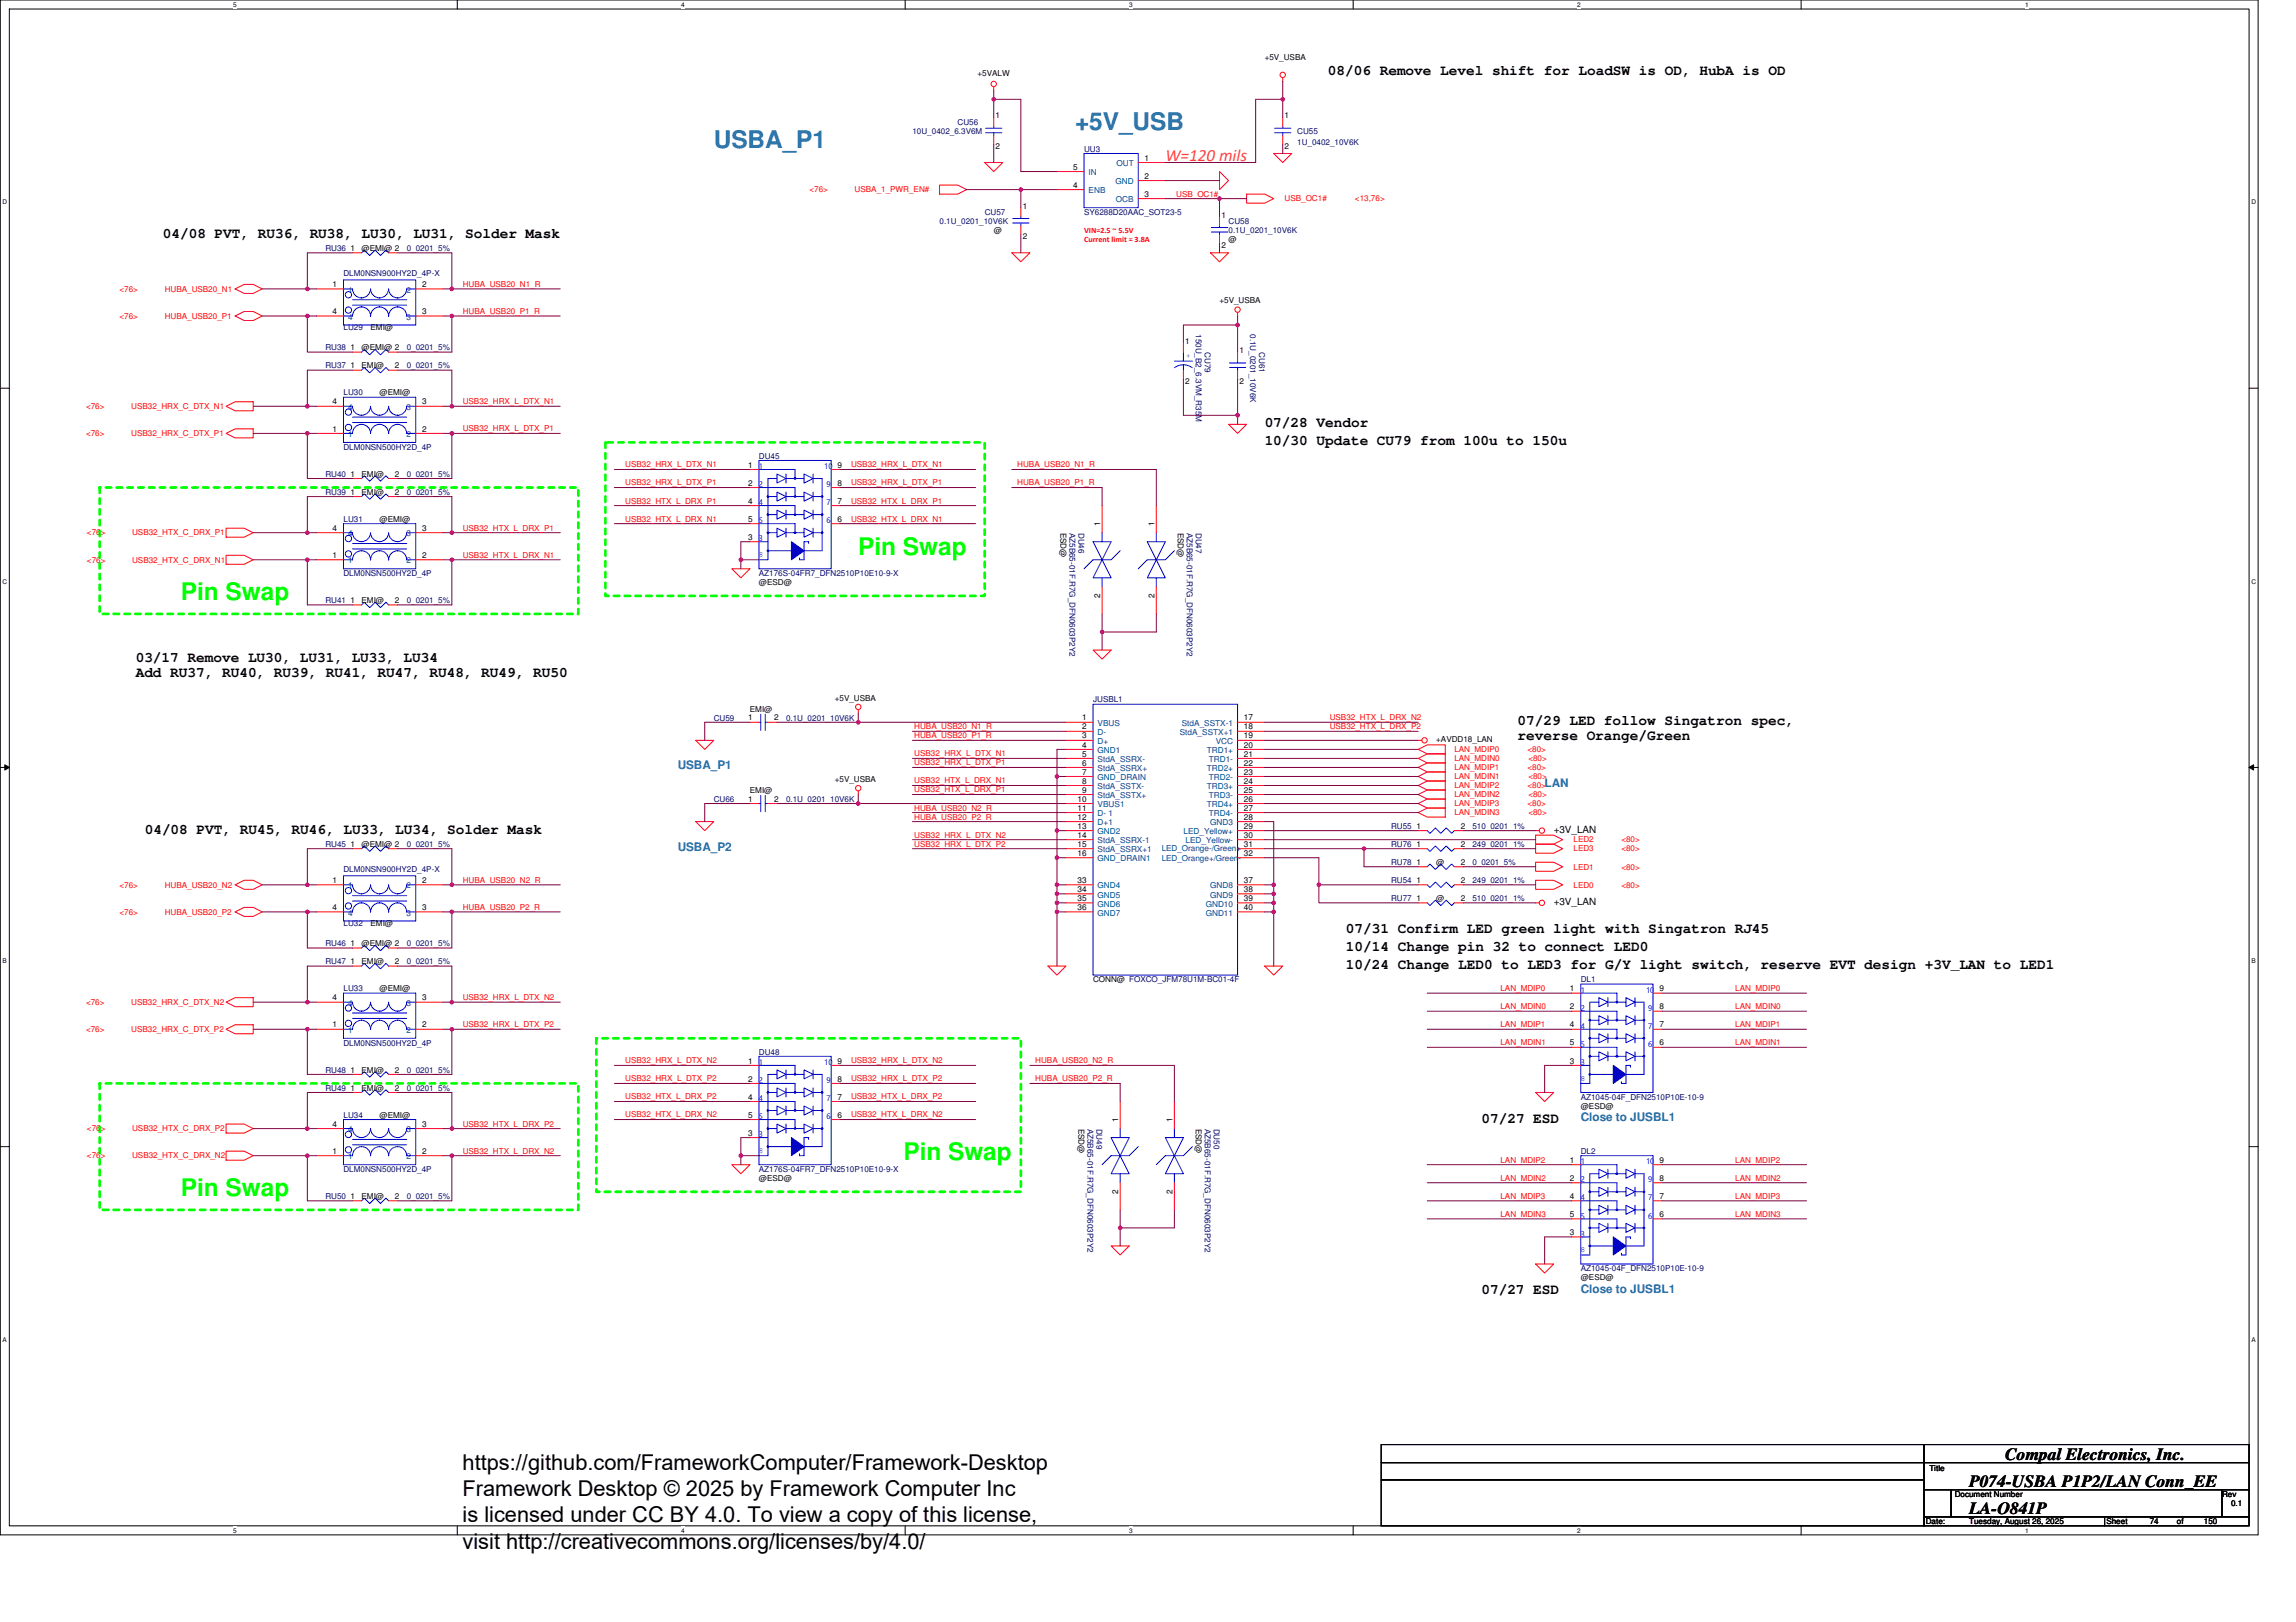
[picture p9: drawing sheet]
<svg xmlns="http://www.w3.org/2000/svg" width="297mm" height="210mm" viewBox="0 0 297 210" stroke-linecap="round" stroke-linejoin="round" font-family="sans-serif">
<defs><g id="words">
<g font-size="3.1" fill="#0080c0">
<text x="139.1" y="16.9">+5V_USB</text>
<text x="92.3" y="19.2">USBA_P1</text>
</g>
<g font-size="3.1" fill="#0f0">
<text x="111" y="71.8">Pin Swap</text>
<text x="23.4" y="77.6">Pin Swap</text>
<text x="23.4" y="154.7">Pin Swap</text>
<text x="116.9" y="150.1">Pin Swap</text>
</g>
<g font-size="2.8">
<text x="59.8" y="190.2">https://github.com/FrameworkComputer/Framework-Desktop</text>
<text x="59.8" y="193.6">Framework Desktop © 2025 by Framework Computer Inc</text>
<text x="59.8" y="197">is licensed under CC BY 4.0. To view a copy of this license,</text>
<text x="59.8" y="200.4">visit http://creativecommons.org/licenses/by/4.0/</text>
</g>
<text font-size="2.2" fill="#ff8000" x="150.8" y="20.8">W=120 mils</text>
<g font-size="2.2">
<text x="259.4" y="188.9">Compal Electronics, Inc.</text>
<text x="254.8" y="192.4">P074-USBA P1P2/LAN Conn_EE</text>
<text x="254.8" y="195.9">LA-O841P</text>
</g>
<g font-size="1.9">
<text x="171.8" y="9.7">08/06 Remove Level shift for LoadSW is OD, HubA is OD</text>
<text x="21.1" y="30.8">04/08 PVT, RU36, RU38, LU30, LU31, Solder Mask</text>
<text x="163.6" y="55.3">07/28 Vendor</text>
<text x="163.6" y="57.6">10/30 Update CU79 from 100u to 150u</text>
<text x="17.6" y="85.7">03/17 Remove LU30, LU31, LU33, LU34</text>
<text x="17.6" y="87.5">Add RU37, RU40, RU39, RU41, RU47, RU48, RU49, RU50</text>
<text x="196.3" y="93.9">07/29 LED follow Singatron spec,</text>
<text x="196.3" y="95.7">reverse Orange/Green</text>
<text x="18.7" y="107.9">04/08 PVT, RU45, RU46, LU33, LU34, Solder Mask</text>
<text x="174.1" y="123.1">10/14 Change pin 32 to connect LED0</text>
<text x="174.1" y="125.4">10/24 Change LED0 to LED3 for G/Y light switch, reserve EVT design +3V_LAN to LED1</text>
<text x="174.1" y="120.7">07/31 Confirm LED green light with Singatron RJ45</text>
<text x="191.7" y="145.3">07/27 ESD</text>
<text x="191.7" y="167.5">07/27 ESD</text>
</g>
<g font-size="1.5" fill="#0080c0">
<text x="87.7" y="99.6">USBA_P1</text>
<text x="199.8" y="101.9">LAN</text>
<text x="87.7" y="110.1">USBA_P2</text>
<text x="204.5" y="145.1">Close to JUSBL1</text>
<text x="204.5" y="167.3">Close to JUSBL1</text>
</g>
<g font-size="1.3">
<text x="201" y="107.8">+3V_LAN</text>
<text x="201" y="117.2">+3V_LAN</text>
</g>
<g font-size="1.1">
<text x="128.8" y="15.3">1</text>
<text x="166.2" y="15.3">1</text>
<text x="128.8" y="19.3">2</text>
<text x="138.8" y="22">5</text>
<text x="148.1" y="23.1">2</text>
<text x="148.1" y="20.8">1</text>
<text x="166.2" y="19.3">2</text>
<text x="132.3" y="27">1</text>
<text x="138.8" y="24.3">4</text>
<text x="148.1" y="25.5">3</text>
<text x="158" y="28.2">1</text>
<text x="45.4" y="32.5">1</text>
<text x="132.3" y="31">2</text>
<text x="158" y="32.1">2</text>
<text x="43" y="37.1">1</text>
<text x="43" y="40.7">4</text>
<text x="54.6" y="40.7">3</text>
<text x="54.6" y="37.1">2</text>
<text x="45.4" y="45.3">1</text>
<text x="45.4" y="47.7">1</text>
<text x="51.1" y="47.7">2</text>
<text x="153.3" y="44.5">1</text>
<text x="160.4" y="45.7">1</text>
<text x="43" y="52.3">4</text>
<text x="54.6" y="52.3">3</text>
<text x="153.3" y="49.7">2</text>
<text x="160.4" y="49.7">2</text>
<text x="43" y="55.8">1</text>
<text x="54.6" y="55.8">2</text>
<text x="45.4" y="61.7">1</text>
<text x="45.4" y="64">1</text>
<text x="51.1" y="61.7">2</text>
<text x="51.1" y="64">2</text>
<text x="96.8" y="65.2">4</text>
<text x="96.8" y="60.5">1</text>
<text x="96.8" y="62.9">2</text>
<text x="108.4" y="65.2">7</text>
<text x="108.4" y="60.5">9</text>
<text x="108.4" y="62.9">8</text>
<text x="43" y="68.7">4</text>
<text x="54.6" y="68.7">3</text>
<text x="96.8" y="67.5">5</text>
<text x="96.8" y="69.9">3</text>
<text x="108.4" y="67.5">6</text>
<text x="142.3" y="68.1" transform="rotate(-90 142.3 68.1)">1</text>
<text x="149.4" y="68.1" transform="rotate(-90 149.4 68.1)">1</text>
<text x="43" y="72.2">1</text>
<text x="54.6" y="72.2">2</text>
<text x="142.3" y="77.4" transform="rotate(-90 142.3 77.4)">2</text>
<text x="149.4" y="77.4" transform="rotate(-90 149.4 77.4)">2</text>
<text x="45.4" y="78">1</text>
<text x="51.1" y="78">2</text>
<text x="96.8" y="93.2">1</text>
<text x="100.2" y="93.2">2</text>
<text x="140" y="93.2">1</text>
<text x="140" y="94.4">2</text>
<text x="140" y="95.6">3</text>
<text x="160.9" y="95.6">19</text>
<text x="160.9" y="94.4">18</text>
<text x="160.9" y="93.2">17</text>
<text x="140" y="96.7">4</text>
<text x="140" y="97.9">5</text>
<text x="140" y="99.1">6</text>
<text x="140" y="100.2">7</text>
<text x="140" y="101.4">8</text>
<text x="160.9" y="96.7">20</text>
<text x="160.9" y="99.1">22</text>
<text x="160.9" y="101.4">24</text>
<text x="160.9" y="97.9">21</text>
<text x="160.9" y="100.2">23</text>
<text x="96.8" y="103.7">1</text>
<text x="100.2" y="103.7">2</text>
<text x="139.4" y="103.7">10</text>
<text x="139.4" y="104.9">11</text>
<text x="139.4" y="106.1">12</text>
<text x="139.4" y="107.3">13</text>
<text x="140" y="102.6">9</text>
<text x="160.9" y="103.7">26</text>
<text x="160.9" y="102.6">25</text>
<text x="160.9" y="104.9">27</text>
<text x="160.9" y="106.1">28</text>
<text x="160.9" y="107.3">29</text>
<text x="183.2" y="107.3">1</text>
<text x="189" y="107.3">2</text>
<text x="45.4" y="109.6">1</text>
<text x="139.4" y="108.4">14</text>
<text x="139.4" y="109.6">15</text>
<text x="139.4" y="110.8">16</text>
<text x="160.9" y="108.4">30</text>
<text x="160.9" y="109.6">31</text>
<text x="160.9" y="110.8">32</text>
<text x="183.2" y="109.6">1</text>
<text x="183.2" y="111.9">1</text>
<text x="189" y="109.6">2</text>
<text x="189" y="111.9">2</text>
<text x="43" y="114.3">1</text>
<text x="43" y="117.8">4</text>
<text x="54.6" y="117.8">3</text>
<text x="54.6" y="114.3">2</text>
<text x="139.4" y="115.4">34</text>
<text x="139.4" y="116.6">35</text>
<text x="139.4" y="117.8">36</text>
<text x="139.4" y="114.3">33</text>
<text x="160.9" y="116.6">39</text>
<text x="160.9" y="117.8">40</text>
<text x="160.9" y="114.3">37</text>
<text x="160.9" y="115.4">38</text>
<text x="183.2" y="114.3">1</text>
<text x="183.2" y="116.6">1</text>
<text x="189" y="114.3">2</text>
<text x="189" y="116.6">2</text>
<text x="45.4" y="124.8">1</text>
<text x="45.4" y="122.4">1</text>
<text x="51.1" y="124.8">2</text>
<text x="43" y="129.5">4</text>
<text x="54.6" y="129.5">3</text>
<text x="203.1" y="128.3">1</text>
<text x="203.1" y="130.6">2</text>
<text x="214.7" y="128.3">9</text>
<text x="214.7" y="130.6">8</text>
<text x="43" y="133">1</text>
<text x="54.6" y="133">2</text>
<text x="96.8" y="137.6">1</text>
<text x="108.4" y="137.6">9</text>
<text x="203.1" y="133">4</text>
<text x="203.1" y="135.3">5</text>
<text x="203.1" y="137.6">3</text>
<text x="214.7" y="135.3">6</text>
<text x="214.7" y="133">7</text>
<text x="45.4" y="138.8">1</text>
<text x="45.4" y="141.1">1</text>
<text x="51.1" y="138.8">2</text>
<text x="51.1" y="141.1">2</text>
<text x="96.8" y="142.3">4</text>
<text x="96.8" y="140">2</text>
<text x="108.4" y="142.3">7</text>
<text x="108.4" y="140">8</text>
<text x="43" y="149.3">1</text>
<text x="43" y="145.8">4</text>
<text x="54.6" y="145.8">3</text>
<text x="54.6" y="149.3">2</text>
<text x="96.8" y="144.6">5</text>
<text x="96.8" y="147">3</text>
<text x="108.4" y="144.6">6</text>
<text x="144.7" y="145.2" transform="rotate(-90 144.7 145.2)">1</text>
<text x="151.7" y="145.2" transform="rotate(-90 151.7 145.2)">1</text>
<text x="45.4" y="155.2">1</text>
<text x="51.1" y="155.2">2</text>
<text x="144.7" y="154.5" transform="rotate(-90 144.7 154.5)">2</text>
<text x="151.7" y="154.5" transform="rotate(-90 151.7 154.5)">2</text>
<text x="203.1" y="155.2">4</text>
<text x="203.1" y="150.5">1</text>
<text x="203.1" y="152.8">2</text>
<text x="214.7" y="155.2">7</text>
<text x="214.7" y="150.5">9</text>
<text x="214.7" y="152.8">8</text>
<text x="203.1" y="157.5">5</text>
<text x="203.1" y="159.8">3</text>
<text x="214.7" y="157.5">6</text>
</g>
<g font-size="1.1" fill="#004080">
<text x="140.8" y="22.7">IN</text>
<text x="144.3" y="23.8">GND</text>
<text x="144.4" y="21.5">OUT</text>
<text x="140.8" y="25">ENB</text>
<text x="144.4" y="26.2">OCB</text>
<text x="45" y="37.9">1</text>
<text x="45" y="41.4">4</text>
<text x="52.6" y="41.4">3</text>
<text x="52.6" y="37.9">2</text>
<text x="45" y="53.1">4</text>
<text x="52.6" y="53.1">3</text>
<text x="45" y="56.6">1</text>
<text x="52.6" y="56.6">2</text>
<text x="45" y="69.4">4</text>
<text x="52.6" y="69.4">3</text>
<text x="45" y="72.9">1</text>
<text x="52.6" y="72.9">2</text>
<text x="142" y="93.9">VBUS</text>
<text x="142" y="95.1">D-</text>
<text x="152.6" y="95.1">StdA_SSTX+1</text>
<text x="152.9" y="93.9">StdA_SSTX-1</text>
<text x="142" y="96.3">D+</text>
<text x="142" y="97.5">GND1</text>
<text x="142" y="98.6">StdA_SSRX-</text>
<text x="142" y="99.8">StdA_SSRX+</text>
<text x="142" y="101">GND_DRAIN</text>
<text x="156.1" y="97.5">TRD1+</text>
<text x="156.1" y="99.8">TRD2+</text>
<text x="156.4" y="98.6">TRD1-</text>
<text x="156.4" y="101">TRD2-</text>
<text x="157.3" y="96.3">VCC</text>
<text x="142" y="102.1">StdA_SSTX-</text>
<text x="142" y="103.3">StdA_SSTX+</text>
<text x="142" y="104.5">VBUS1</text>
<text x="142" y="105.6">D- 1</text>
<text x="142" y="106.8">D+1</text>
<text x="142" y="108">GND2</text>
<text x="153.1" y="108">LED_Yellow+</text>
<text x="156.1" y="102.1">TRD3+</text>
<text x="156.1" y="104.5">TRD4+</text>
<text x="156.4" y="103.3">TRD3-</text>
<text x="156.4" y="105.6">TRD4-</text>
<text x="156.6" y="106.8">GND3</text>
<text x="142" y="109.1">StdA_SSRX-1</text>
<text x="142" y="110.3">StdA_SSRX+1</text>
<text x="142" y="111.5">GND_DRAIN1</text>
<text x="153.4" y="109.1">LED_Yellow-</text>
<text x="45" y="115">1</text>
<text x="45" y="118.5">4</text>
<text x="52.6" y="118.5">3</text>
<text x="52.6" y="115">2</text>
<text x="142" y="116.1">GND5</text>
<text x="142" y="117.3">GND6</text>
<text x="142" y="118.5">GND7</text>
<text x="142" y="115">GND4</text>
<text x="156" y="117.3">GND10</text>
<text x="156" y="118.5">GND11</text>
<text x="156.6" y="115">GND8</text>
<text x="156.6" y="116.1">GND9</text>
<text x="45" y="130.2">4</text>
<text x="52.6" y="130.2">3</text>
<text x="45" y="133.7">1</text>
<text x="52.6" y="133.7">2</text>
<text x="45" y="146.5">4</text>
<text x="52.6" y="146.5">3</text>
<text x="45" y="150">1</text>
<text x="52.6" y="150">2</text>
</g>
<g font-size="1">
<text x="126.5" y="9.8">+5VALW</text>
<text x="163.6" y="7.7">+5V_USBA</text>
<text x="46.8" y="32.5">@EMI@ 2</text>
<text x="128.6" y="30.1">@</text>
<text x="158.9" y="31.3">@</text>
<text x="157.8" y="39.3">+5V_USBA</text>
<text x="46.8" y="45.3">@EMI@ 2</text>
<text x="46.8" y="47.7">EMI@</text>
<text x="47.9" y="42.8">EMI@</text>
<text x="49.1" y="51.2">@EMI@</text>
<text x="46.8" y="61.7">EMI@</text>
<text x="46.8" y="64">EMI@</text>
<text x="49.1" y="67.5">@EMI@</text>
<text x="137.2" y="68.9" transform="rotate(90 137.2 68.9)">ESD@</text>
<text x="152.4" y="68.9" transform="rotate(90 152.4 68.9)">ESD@</text>
<text x="98.2" y="75.7">@ESD@</text>
<text x="46.8" y="78.1">EMI@</text>
<text x="97" y="92.1">EMI@</text>
<text x="108" y="90.7">+5V_USBA</text>
<text x="108" y="101.2">+5V_USBA</text>
<text x="185.8" y="96.1">+AVDD18_LAN</text>
<text x="97" y="102.6">EMI@</text>
<text x="46.8" y="109.6">@EMI@ 2</text>
<text x="185.8" y="111.9">@</text>
<text x="47.9" y="119.9">EMI@</text>
<text x="185.8" y="116.6">@</text>
<text x="46.8" y="124.8">EMI@</text>
<text x="46.8" y="122.5">@EMI@ 2</text>
<text x="49.1" y="128.3">@EMI@</text>
<text x="141.4" y="127.1">CONN@ FOXCO_JFM78U1M-BC01-4F</text>
<text x="46.8" y="138.8">EMI@</text>
<text x="46.8" y="141.1">EMI@</text>
<text x="204.5" y="143.5">@ESD@</text>
<text x="49.1" y="144.7">@EMI@</text>
<text x="139.5" y="146.1" transform="rotate(90 139.5 146.1)">ESD@</text>
<text x="154.7" y="146.1" transform="rotate(90 154.7 146.1)">ESD@</text>
<text x="46.8" y="155.2">EMI@</text>
<text x="98.2" y="152.8">@ESD@</text>
<text x="204.5" y="165.7">@ESD@</text>
<text x="249.6" y="190.3">Title</text>
<text x="249.1" y="197.2">Date:</text>
<text x="252.9" y="193.7">Document Number</text>
<text x="254.8" y="197.2">Tuesday, August 26, 2025</text>
<text x="272.5" y="197.2">Sheet</text>
<text x="278.1" y="197.2">74</text>
<text x="281.6" y="197.2">of</text>
<text x="285.1" y="197.2">150</text>
<text x="287.5" y="193.7">Rev</text>
<text x="288.6" y="194.9">0.1</text>
</g>
<g font-size="1" fill="#000080">
<text x="118" y="17.3">10U_0402_6.3V6M</text>
<text x="123.9" y="16.1">CU56</text>
<text x="167.8" y="17.3">CU55</text>
<text x="140.2" y="19.6">UU3</text>
<text x="167.8" y="18.7">1U_0402_10V6K</text>
<text x="121.6" y="29">0.1U_0201_10V6K</text>
<text x="127.4" y="27.8">CU57</text>
<text x="140.2" y="27.8">SY6288D20AAC_SOT23-5</text>
<text x="158.9" y="29">CU58</text>
<text x="42.1" y="32.5">RU36</text>
<text x="44.4" y="35.8">DLM0NSN900HY2D_4P-X</text>
<text x="52.6" y="32.5">0_0201_5%</text>
<text x="158.9" y="30.1">0.1U_0201_10V6K</text>
<text x="42.1" y="45.3">RU38</text>
<text x="42.1" y="47.7">RU37</text>
<text x="44.4" y="42.8">LU29</text>
<text x="52.6" y="45.3">0_0201_5%</text>
<text x="52.6" y="47.7">0_0201_5%</text>
<text x="154.7" y="43.2" transform="rotate(90 154.7 43.2)">150U_B2_6.3VM_R35M</text>
<text x="155.9" y="45.6" transform="rotate(90 155.9 45.6)">CU79</text>
<text x="161.7" y="43.2" transform="rotate(90 161.7 43.2)">0.1U_0201_10V6K</text>
<text x="162.9" y="45.6" transform="rotate(90 162.9 45.6)">CU61</text>
<text x="44.4" y="51.2">LU30</text>
<text x="44.4" y="58.2">DLM0NSN500HY2D_4P</text>
<text x="98.2" y="59.4">DU45</text>
<text x="42.1" y="61.7">RU40</text>
<text x="42.1" y="64">RU39</text>
<text x="52.6" y="61.7">0_0201_5%</text>
<text x="52.6" y="64">0_0201_5%</text>
<text x="44.4" y="67.5">LU31</text>
<text x="138.3" y="68.9" transform="rotate(90 138.3 68.9)">AZ5B65-01F.R7G_DFN0603P2Y2</text>
<text x="139.5" y="68.9" transform="rotate(90 139.5 68.9)">DU46</text>
<text x="153.5" y="68.9" transform="rotate(90 153.5 68.9)">AZ5B65-01F.R7G_DFN0603P2Y2</text>
<text x="154.7" y="68.9" transform="rotate(90 154.7 68.9)">DU47</text>
<text x="44.4" y="74.5">DLM0NSN500HY2D_4P</text>
<text x="98.2" y="74.5">AZ176S-04FR7_DFN2510P10E10-9-X</text>
<text x="42.1" y="78.1">RU41</text>
<text x="52.6" y="78.1">0_0201_5%</text>
<text x="92.3" y="93.2">CU59</text>
<text x="101.7" y="93.2">0.1U_0201_10V6K</text>
<text x="141.4" y="90.9">JUSBL1</text>
<text x="92.3" y="103.8">CU66</text>
<text x="101.7" y="103.8">0.1U_0201_10V6K</text>
<text x="180" y="107.3">RU55</text>
<text x="190.5" y="107.3">510_0201_1%</text>
<text x="42.1" y="109.6">RU45</text>
<text x="44.4" y="112.9">DLM0NSN900HY2D_4P-X</text>
<text x="52.6" y="109.6">0_0201_5%</text>
<text x="180" y="109.6">RU76</text>
<text x="180" y="111.9">RU78</text>
<text x="190.5" y="109.6">249_0201_1%</text>
<text x="190.5" y="111.9">0_0201_5%</text>
<text x="44.4" y="119.9">LU32</text>
<text x="180" y="114.3">RU54</text>
<text x="180" y="116.6">RU77</text>
<text x="190.5" y="114.3">249_0201_1%</text>
<text x="190.5" y="116.6">510_0201_1%</text>
<text x="42.1" y="124.8">RU47</text>
<text x="42.1" y="122.5">RU46</text>
<text x="52.6" y="124.8">0_0201_5%</text>
<text x="52.6" y="122.5">0_0201_5%</text>
<text x="44.4" y="128.3">LU33</text>
<text x="204.5" y="127.1">DL1</text>
<text x="44.4" y="135.3">DLM0NSN500HY2D_4P</text>
<text x="98.2" y="136.5">DU48</text>
<text x="42.1" y="138.8">RU48</text>
<text x="42.1" y="141.1">RU49</text>
<text x="52.6" y="138.8">0_0201_5%</text>
<text x="52.6" y="141.1">0_0201_5%</text>
<text x="204.5" y="142.3">AZ1045-04F_DFN2510P10E-10-9</text>
<text x="44.4" y="144.7">LU34</text>
<text x="140.7" y="146.1" transform="rotate(90 140.7 146.1)">AZ5B65-01F.R7G_DFN0603P2Y2</text>
<text x="141.9" y="146.1" transform="rotate(90 141.9 146.1)">DU49</text>
<text x="155.9" y="146.1" transform="rotate(90 155.9 146.1)">AZ5B65-01F.R7G_DFN0603P2Y2</text>
<text x="157" y="146.1" transform="rotate(90 157 146.1)">DU50</text>
<text x="204.5" y="149.3">DL2</text>
<text x="42.1" y="155.2">RU50</text>
<text x="44.4" y="151.7">DLM0NSN500HY2D_4P</text>
<text x="52.6" y="155.2">0_0201_5%</text>
<text x="98.2" y="151.7">AZ176S-04FR7_DFN2510P10E10-9-X</text>
<text x="204.5" y="164.5">AZ1045-04F_DFN2510P10E-10-9</text>
</g>
<g font-size="1" fill="#f00">
<text x="104.7" y="24.9">&lt;76&gt;</text>
<text x="110.6" y="24.9">USBA_1_PWR_EN#</text>
<text x="152.2" y="25.4">USB_OC1#</text>
<text x="166.2" y="26.1">USB_OC1#</text>
<text x="175.3" y="26.1">&lt;13,76&gt;</text>
<text x="140.2" y="30.2">VIN=2.5 ~ 5.5V</text>
<text x="140.2" y="31.3">Current limit = 3.8A</text>
<text x="15.5" y="37.7">&lt;76&gt;</text>
<text x="15.5" y="41.2">&lt;76&gt;</text>
<text x="21.3" y="37.7">HUBA_USB20_N1</text>
<text x="21.3" y="41.2">HUBA_USB20_P1</text>
<text x="59.9" y="37.1">HUBA_USB20_N1_R</text>
<text x="59.9" y="40.6">HUBA_USB20_P1_R</text>
<text x="11.1" y="52.9">&lt;76&gt;</text>
<text x="17" y="52.9">USB32_HRX_C_DTX_N1</text>
<text x="59.9" y="52.3">USB32_HRX_L_DTX_N1</text>
<text x="11.1" y="56.4">&lt;76&gt;</text>
<text x="17" y="56.4">USB32_HRX_C_DTX_P1</text>
<text x="59.9" y="55.8">USB32_HRX_L_DTX_P1</text>
<text x="80.9" y="60.5">USB32_HRX_L_DTX_N1</text>
<text x="80.9" y="62.8">USB32_HRX_L_DTX_P1</text>
<text x="80.9" y="65.2">USB32_HTX_L_DRX_P1</text>
<text x="110.1" y="60.5">USB32_HRX_L_DTX_N1</text>
<text x="110.1" y="62.8">USB32_HRX_L_DTX_P1</text>
<text x="110.1" y="65.2">USB32_HTX_L_DRX_P1</text>
<text x="131.6" y="62.8">HUBA_USB20_P1_R</text>
<text x="131.6" y="60.5">HUBA_USB20_N1_R</text>
<text x="11.3" y="69.3">&lt;76&gt;</text>
<text x="17.1" y="69.3">USB32_HTX_C_DRX_P1</text>
<text x="59.9" y="68.7">USB32_HTX_L_DRX_P1</text>
<text x="80.9" y="67.5">USB32_HTX_L_DRX_N1</text>
<text x="110.1" y="67.5">USB32_HTX_L_DRX_N1</text>
<text x="11.3" y="72.8">&lt;76&gt;</text>
<text x="17.1" y="72.8">USB32_HTX_C_DRX_N1</text>
<text x="59.9" y="72.2">USB32_HTX_L_DRX_N1</text>
<text x="118.3" y="94.4">HUBA_USB20_N1_R</text>
<text x="118.3" y="95.5">HUBA_USB20_P1_R</text>
<text x="172" y="93.2">USB32_HTX_L_DRX_N2</text>
<text x="172" y="94.4">USB32_HTX_L_DRX_P2</text>
<text x="118.3" y="97.9">USB32_HRX_L_DTX_N1</text>
<text x="118.3" y="99">USB32_HRX_L_DTX_P1</text>
<text x="118.3" y="101.4">USB32_HTX_L_DRX_N1</text>
<text x="188.2" y="97.3">LAN_MDIP0</text>
<text x="188.2" y="98.5">LAN_MDIN0</text>
<text x="188.2" y="99.7">LAN_MDIP1</text>
<text x="188.2" y="100.8">LAN_MDIN1</text>
<text x="197.6" y="97.3">&lt;80&gt;</text>
<text x="197.6" y="99.7">&lt;80&gt;</text>
<text x="197.7" y="98.5">&lt;80&gt;</text>
<text x="197.7" y="100.8">&lt;80&gt;</text>
<text x="118.3" y="102.6">USB32_HTX_L_DRX_P1</text>
<text x="118.3" y="104.9">HUBA_USB20_N2_R</text>
<text x="118.3" y="106.1">HUBA_USB20_P2_R</text>
<text x="188.2" y="102">LAN_MDIP2</text>
<text x="188.2" y="103.2">LAN_MDIN2</text>
<text x="188.2" y="104.3">LAN_MDIP3</text>
<text x="188.2" y="105.5">LAN_MDIN3</text>
<text x="197.6" y="102">&lt;80&gt;</text>
<text x="197.6" y="104.3">&lt;80&gt;</text>
<text x="197.7" y="103.2">&lt;80&gt;</text>
<text x="197.7" y="105.5">&lt;80&gt;</text>
<text x="118.3" y="108.4">USB32_HRX_L_DTX_N2</text>
<text x="118.3" y="109.6">USB32_HRX_L_DTX_P2</text>
<text x="203.6" y="110.2">LED3</text>
<text x="203.6" y="109">LED2</text>
<text x="203.6" y="112.5">LED1</text>
<text x="209.8" y="110.2">&lt;80&gt;</text>
<text x="209.8" y="109">&lt;80&gt;</text>
<text x="209.8" y="112.5">&lt;80&gt;</text>
<text x="15.5" y="114.9">&lt;76&gt;</text>
<text x="15.5" y="118.4">&lt;76&gt;</text>
<text x="21.3" y="114.9">HUBA_USB20_N2</text>
<text x="21.3" y="118.4">HUBA_USB20_P2</text>
<text x="59.9" y="114.2">HUBA_USB20_N2_R</text>
<text x="59.9" y="117.7">HUBA_USB20_P2_R</text>
<text x="203.6" y="114.9">LED0</text>
<text x="209.8" y="114.9">&lt;80&gt;</text>
<text x="11.1" y="130">&lt;76&gt;</text>
<text x="17" y="130">USB32_HRX_C_DTX_N2</text>
<text x="59.9" y="129.4">USB32_HRX_L_DTX_N2</text>
<text x="194.1" y="128.3">LAN_MDIP0</text>
<text x="194.1" y="130.6">LAN_MDIN0</text>
<text x="224.5" y="128.3">LAN_MDIP0</text>
<text x="224.5" y="130.6">LAN_MDIN0</text>
<text x="11.1" y="133.6">&lt;76&gt;</text>
<text x="17" y="133.6">USB32_HRX_C_DTX_P2</text>
<text x="59.9" y="132.9">USB32_HRX_L_DTX_P2</text>
<text x="80.9" y="137.6">USB32_HRX_L_DTX_N2</text>
<text x="110.1" y="137.6">USB32_HRX_L_DTX_N2</text>
<text x="133.9" y="137.6">HUBA_USB20_N2_R</text>
<text x="194.1" y="132.9">LAN_MDIP1</text>
<text x="194.1" y="135.3">LAN_MDIN1</text>
<text x="224.5" y="132.9">LAN_MDIP1</text>
<text x="224.5" y="135.3">LAN_MDIN1</text>
<text x="80.9" y="139.9">USB32_HRX_L_DTX_P2</text>
<text x="80.9" y="142.3">USB32_HTX_L_DRX_P2</text>
<text x="110.1" y="139.9">USB32_HRX_L_DTX_P2</text>
<text x="110.1" y="142.3">USB32_HTX_L_DRX_P2</text>
<text x="133.9" y="139.9">HUBA_USB20_P2_R</text>
<text x="11.3" y="146.4">&lt;76&gt;</text>
<text x="11.3" y="149.9">&lt;76&gt;</text>
<text x="17.1" y="146.4">USB32_HTX_C_DRX_P2</text>
<text x="17.1" y="149.9">USB32_HTX_C_DRX_N2</text>
<text x="59.9" y="145.8">USB32_HTX_L_DRX_P2</text>
<text x="59.9" y="149.3">USB32_HTX_L_DRX_N2</text>
<text x="80.9" y="144.6">USB32_HTX_L_DRX_N2</text>
<text x="110.1" y="144.6">USB32_HTX_L_DRX_N2</text>
<text x="194.1" y="150.5">LAN_MDIP2</text>
<text x="194.1" y="152.8">LAN_MDIN2</text>
<text x="194.1" y="155.1">LAN_MDIP3</text>
<text x="224.5" y="150.5">LAN_MDIP2</text>
<text x="224.5" y="152.8">LAN_MDIN2</text>
<text x="224.5" y="155.1">LAN_MDIP3</text>
<text x="194.1" y="157.5">LAN_MDIN3</text>
<text x="224.5" y="157.5">LAN_MDIN3</text>
</g>
<g font-size="1" fill="#00f">
<text x="153.4" y="46.3">+</text>
<text x="98.2" y="65.4">4</text>
<text x="98.2" y="63">2</text>
<text x="98.2" y="60.7">1</text>
<text x="106.6" y="60.7">10</text>
<text x="106.9" y="65.4">7</text>
<text x="106.9" y="63">9</text>
<text x="98.2" y="67.7">5</text>
<text x="98.2" y="70.1">3</text>
<text x="106.9" y="67.7">6</text>
<text x="98.2" y="72.1">8</text>
<text x="204.5" y="130.8">2</text>
<text x="204.5" y="128.5">1</text>
<text x="213" y="128.5">10</text>
<text x="213.2" y="130.8">9</text>
<text x="98.2" y="137.8">1</text>
<text x="106.6" y="137.8">10</text>
<text x="204.5" y="135.5">5</text>
<text x="204.5" y="133.2">4</text>
<text x="204.5" y="137.8">3</text>
<text x="213.2" y="133.2">7</text>
<text x="213.2" y="135.5">6</text>
<text x="98.2" y="142.5">4</text>
<text x="98.2" y="140.2">2</text>
<text x="106.9" y="142.5">7</text>
<text x="106.9" y="140.2">9</text>
<text x="204.5" y="139.9">8</text>
<text x="98.2" y="149.2">8</text>
<text x="98.2" y="144.8">5</text>
<text x="98.2" y="147.2">3</text>
<text x="106.9" y="144.8">6</text>
<text x="204.5" y="155.4">4</text>
<text x="204.5" y="153">2</text>
<text x="204.5" y="150.7">1</text>
<text x="213" y="150.7">10</text>
<text x="213.2" y="155.4">7</text>
<text x="213.2" y="153">9</text>
<text x="204.5" y="157.7">5</text>
<text x="204.5" y="160">3</text>
<text x="213.2" y="157.7">6</text>
<text x="204.5" y="162.1">8</text>
</g>
<g font-size="1" fill="#004080">
<text x="150.3" y="110.2">LED_Orange-/Green+</text>
<text x="150.3" y="111.5">LED_Orange+/Green-</text>
</g>
<g font-size=".8">
<text x="30.2" y=".9">5</text>
<text x="88.1" y=".9">4</text>
<text x="146.1" y=".9">3</text>
<text x="204" y=".9">2</text>
<text x="262" y=".9">1</text>
<text x=".3" y="26.5">D</text>
<text x="291.3" y="26.5">D</text>
<text x=".3" y="75.5">C</text>
<text x="291.3" y="75.5">C</text>
<text x=".3" y="124.6">B</text>
<text x="291.3" y="124.6">B</text>
<text x=".3" y="173.7">A</text>
<text x="291.3" y="173.7">A</text>
<text x="30.2" y="198.3">5</text>
<text x="88.1" y="198.3">4</text>
<text x="146.1" y="198.3">3</text>
<text x="204" y="198.3">2</text>
<text x="262" y="198.3">1</text>
</g>
</g></defs>
<path d="M0 0h292.1v198.6h-292.1zM1.2 1.2h289.8v196.3h-289.8z" fill="none" stroke="#000" stroke-width=".13"/>
<g fill="#fff">
<path d="M30.2 .1h.4v1h-.4z"/>
<path d="M30.2 197.6h.4v.9h-.4z"/>
</g>
<path d="M59.2 0v1.2M59.2 197.5v1.1" fill="none" stroke="#000" stroke-width=".13"/>
<g fill="#fff">
<path d="M88.1 .1h.5v1h-.5z"/>
<path d="M88.1 197.6h.5v.9h-.5z"/>
</g>
<path d="M117.1 0v1.2M117.1 197.5v1.1" fill="none" stroke="#000" stroke-width=".13"/>
<g fill="#fff">
<path d="M146.1 .1h.4v1h-.4z"/>
<path d="M146.1 197.6h.4v.9h-.4z"/>
</g>
<path d="M175.1 0v1.2M175.1 197.5v1.1" fill="none" stroke="#000" stroke-width=".13"/>
<g fill="#fff">
<path d="M204 .1h.5v1h-.5z"/>
<path d="M204 197.6h.5v.9h-.5z"/>
</g>
<path d="M233 0v1.2M233 197.5v1.1" fill="none" stroke="#000" stroke-width=".13"/>
<g fill="#fff">
<path d="M262 .1h.5v1h-.5z"/>
<path d="M262 197.6h.5v.9h-.5z"/>
<path d="M.3 25.7h.6v.9h-.6z"/>
<path d="M291.3 25.7h.6v.9h-.6z"/>
<path d="M.3 74.8h.6v.9h-.6z"/>
<path d="M291.3 74.8h.6v.9h-.6z"/>
</g>
<path d="M0 50.2h1.2M291 50.2h1.1" fill="none" stroke="#000" stroke-width=".13"/>
<g fill="#fff">
<path d="M.3 123.9h.6v.9h-.6z"/>
<path d="M291.3 123.9h.5v.9h-.5z"/>
</g>
<path d="M0 99.3h1.2M.6 99l.6 .3-.6 .4zM291 99.3h1.1M291 99.3l.6-.3v.7z" fill="none" stroke="#000" stroke-width=".13"/>
<path d="M.6 99l.6 .3-.6 .4zM291 99.3l.6-.3v.7z" fill="#000"/>
<g fill="#fff">
<path d="M.3 172.9h.6v1h-.6z"/>
<path d="M291.3 172.9h.5v1h-.5z"/>
</g>
<path d="M0 148.4h1.2M291 148.4h1.1M178.7 186.9h70.2v2.4h-70.2zM178.7 189.3h70.2v2.2h-70.2zM178.7 191.5h70.2v6h-70.2zM248.9 186.9h42.1v2.4h-42.1zM248.9 189.3h42.1v3.5h-42.1zM248.9 192.8h3.5v3.5h-3.5zM248.9 196.3h23.4v1.2h-23.4zM252.4 192.8h35.1v3.5h-35.1zM272.3 196.3h18.7v1.2h-18.7zM287.5 192.8h3.5v3.5h-3.5z" fill="none" stroke="#000" stroke-width=".13"/>
<path d="M78.3 57.3h49.1v19.8h-49.1zM12.9 63.1h61.9v16.4h-61.9zM77.2 134.4h54.9v19.8h-54.9zM12.9 140.2h61.9v16.4h-61.9z" fill="none" stroke="#0f0" stroke-width=".35" stroke-dasharray=".7 .7"/>
<g fill="none" stroke="#f00" stroke-width=".13">
<path d="M128.6 11.2v.5M164.8 19.9h2.3l-1.1 1.1zM166 10v.5M30.4 37.4l1.2-.6h1.2l1.1 .6-1.1 .6h-1.2zM121.6 24h2.3l1.2 .5-1.2 .6h-2.3zM127.4 21h2.3l-1.1 1.2zM130.9 32.7h2.3l-1.1 1.2zM156.6 32.7h2.3l-1.1 1.2zM157.8 22.2l1.1 1.2-1.1 1.1zM161.3 25.1h2.3l1.2 .6-1.2 .6h-2.3zM29.2 52.6l1.2-.6h2.4v1.2h-2.4zM29.2 56.1l1.2-.6h2.4v1.2h-2.4z"/>
<path d="M30.4 40.9l1.2-.6h1.2l1.1 .6-1.1 .6h-1.2zM158.9 54.9h2.4l-1.2 1.2zM160.1 40.4v.5M29.2 68.4h2.4l1.2 .5-1.2 .6h-2.4zM29.2 71.9h2.4l1.2 .5-1.2 .6h-2.4zM45.6 61.9h1.2M50.3 61.9h1.1M94.7 73.6h2.3l-1.2 1.2zM90 95.8h2.3l-1.1 1.2zM111 91.8v.5M141.4 84.1h2.4l-1.2 1.2zM183.5 97l1.1-.6h2.4v1.2h-2.4z"/>
<path d="M183.5 98.1l1.1-.5h2.4v1.1h-2.4zM183.5 99.3l1.1-.6h2.4v1.2h-2.4zM183.5 95.8h.4M30.4 114.5l1.2-.6h1.2l1.1 .6-1.1 .6h-1.2zM30.4 118l1.2-.6h1.2l1.1 .6-1.1 .6h-1.2zM90 106.3h2.3l-1.1 1.2zM111 102.3v.5M183.5 100.5l1.1-.6h2.4v1.2h-2.4zM183.5 101.7l1.1-.6h2.4v1.1h-2.4zM183.5 102.8l1.1-.6h2.4v1.2h-2.4zM183.5 104l1.1-.6h2.4v1.2h-2.4zM183.5 105.2l1.1-.6h2.4v1.1h-2.4z"/>
<path d="M198.7 109.2h2.3l1.2 .6-1.2 .6h-2.3zM198.7 108.1h2.3l1.2 .6-1.2 .5h-2.3zM198.7 113.9h2.3l1.2 .6-1.2 .6h-2.3zM198.7 111.6h2.3l1.2 .6-1.2 .6h-2.3zM198.7 107.5h.4M198.7 116.8h.4M29.2 129.7l1.2-.6h2.4v1.2h-2.4zM29.2 133.2l1.2-.6h2.4v1.2h-2.4zM135.6 125h2.3l-1.2 1.2zM163.6 125h2.4l-1.2 1.2zM29.2 145.5h2.4l1.2 .5-1.2 .6h-2.4zM29.2 149h2.4l1.2 .6-1.2 .5h-2.4z"/>
<path d="M94.7 150.7h2.3l-1.2 1.2zM198.7 141.4h2.3l-1.2 1.1zM143.8 161.2h2.3l-1.2 1.2zM198.7 163.6h2.3l-1.2 1.1z"/>
<circle cx="128.6" cy="10.9" r=".35"/>
<circle cx="165.9" cy="9.7" r=".35"/>
<circle cx="160.1" cy="40.1" r=".35"/>
<circle cx="111" cy="91.5" r=".35"/>
<circle cx="184.3" cy="95.8" r=".35"/>
<circle cx="111" cy="102" r=".35"/>
<circle cx="199.5" cy="107.5" r=".35"/>
<circle cx="199.5" cy="116.8" r=".35"/>
</g>
<path d="M98.2 59.6h9.3v14h-9.3zM46.8 61.9l.3-.3 .7 .7 .7-.7 .7 .7 .7-.7 .4 .3M100.5 63.7l1.2 .6-1.2 .5zM101.7 64.3h2.3M101.7 63.7v1.1M105.2 64.3h1.2" fill="none" stroke="#00f" stroke-width=".13"/>
<circle cx="102.9" cy="64.3" r=".11" fill="#00f"/>
<g fill="none" stroke="#00f" stroke-width=".13">
<path d="M99.4 64.3h1.1"/>
<circle cx="102.9" cy="64.3" r=".11"/>
</g>
<circle cx="99.3" cy="64.3" r=".11" fill="#00f"/>
<circle cx="99.3" cy="64.3" r=".11" fill="none" stroke="#00f" stroke-width=".13"/>
<circle cx="99.3" cy="68.9" r=".11" fill="#00f"/>
<circle cx="99.3" cy="68.9" r=".11" fill="none" stroke="#00f" stroke-width=".13"/>
<circle cx="99.3" cy="66.6" r=".11" fill="#00f"/>
<g fill="none" stroke="#00f" stroke-width=".13">
<path d="M98.2 67.8h4.7"/>
<circle cx="99.3" cy="66.6" r=".11"/>
</g>
<circle cx="102.9" cy="68.9" r=".11" fill="#00f"/>
<g fill="none" stroke="#00f" stroke-width=".13">
<path d="M98.2 60.8h4.7v1.1M98.2 63.1h4.7v1.2M98.2 65.4h4.7v1.2M99.4 66.6h1.1M99.4 68.9h1.1M100.5 66l1.2 .6-1.2 .6zM100.5 68.4l1.2 .5-1.2 .6zM100.5 61.3l1.2 .6-1.2 .6zM100.5 61.9h-1.1v9.4h4.6M101.7 66.6h2.3M101.7 68.9h2.3M101.7 61.9h2.3"/>
<path d="M101.7 66v1.2M101.7 68.4v1.1M101.7 61.3v1.2M102.9 67.8v1.1M105.2 66.6h1.2M105.2 68.9h1.2M105.2 61.9h1.2v9.4h-3.5"/>
<circle cx="102.9" cy="68.9" r=".11"/>
</g>
<circle cx="102.9" cy="66.6" r=".11" fill="#00f"/>
<circle cx="102.9" cy="66.6" r=".11" fill="none" stroke="#00f" stroke-width=".13"/>
<circle cx="102.9" cy="61.9" r=".11" fill="#00f"/>
<circle cx="102.9" cy="61.9" r=".11" fill="none" stroke="#00f" stroke-width=".13"/>
<circle cx="99.3" cy="71.3" r=".11" fill="#00f"/>
<g fill="none" stroke="#00f" stroke-width=".13">
<path d="M98.2 70.1h1.2M99.4 71.3v1.1h-1.2M104 61.3l1.2 .6-1.2 .6zM104 63.7l1.2 .6-1.2 .5zM104 68.4l1.2 .5-1.2 .6zM104 66l1.2 .6-1.2 .6zM105.2 61.3v1.2M105.2 63.7v1.1M105.2 68.4v1.1M105.2 66v1.2"/>
<circle cx="99.3" cy="71.3" r=".11"/>
</g>
<circle cx="106.4" cy="64.3" r=".11" fill="#00f"/>
<circle cx="106.4" cy="64.3" r=".11" fill="none" stroke="#00f" stroke-width=".13"/>
<circle cx="106.4" cy="66.6" r=".11" fill="#00f"/>
<circle cx="106.4" cy="66.6" r=".11" fill="none" stroke="#00f" stroke-width=".13"/>
<circle cx="106.4" cy="68.9" r=".11" fill="#00f"/>
<g fill="none" stroke="#00f" stroke-width=".13">
<path d="M104 70.1v2.3"/>
<circle cx="106.4" cy="68.9" r=".11"/>
</g>
<path d="M102.4 70.1l1.6 1.2-1.6 1.1z" fill="#00f"/>
<g fill="none" stroke="#00f" stroke-width=".13">
<path d="M140.2 19.9h7.1v7h-7.1zM46.8 32.7l.3-.3 .7 .7 .7-.7 .7 .7 .7-.7 .4 .3M46.8 45.6l.3-.4 .7 .7 .7-.7 .7 .7 .7-.7 .4 .4M102.4 70.1l1.6 1.2-1.6 1.1zM103.4 72.2v.2h.6M104 70.1h.6v.2M141.4 91.1h18.7v35.1h-18.7zM46.8 109.8l.3-.3 .7 .7 .7-.7 .7 .7 .7-.7 .4 .3M98.2 136.7h9.3v14h-9.3zM100.5 140.8l1.2 .6-1.2 .6zM101.7 141.4h2.3M101.7 140.8v1.2"/>
<path d="M105.2 141.4h1.2"/>
</g>
<g fill="none" stroke="#f00" stroke-width=".13">
<path d="M45.6 32.7h1.2M50.3 32.7h1.1M136.7 22.2h3.5M136.7 24.5h3.5M147.3 21h3.5M147.3 23.4h3.5M147.3 25.7h3.5M45.6 45.6h1.2M50.3 45.6h1.1M97 65.4h1.2M97 67.8h1.2M97 60.8h1.2"/>
<path d="M97 63.1h1.2M97 70.1h1.2M107.5 67.8h1.2M107.5 65.4h1.2M107.5 60.8h1.2M107.5 63.1h1.2M137.9 93.5h3.5M137.9 94.6h3.5M137.9 95.8h3.5M137.9 97h3.5M137.9 98.1h3.5M137.9 99.3h3.5"/>
<path d="M160.1 93.5h3.5M160.1 94.6h3.5M160.1 95.8h3.5M160.1 97h3.5M160.1 98.1h3.5M160.1 99.3h3.5M45.6 109.8h1.2M50.3 109.8h1.1M137.9 100.5h3.5M137.9 101.7h3.5M137.9 102.8h3.5M137.9 104h3.5"/>
<path d="M137.9 105.2h3.5M137.9 106.3h3.5M137.9 108.7h3.5M137.9 109.8h3.5M137.9 111h3.5M137.9 115.7h3.5M137.9 116.8h3.5M137.9 118h3.5M137.9 107.5h3.5M137.9 114.5h3.5M160.1 114.5h3.5M160.1 115.7h3.5"/>
<path d="M160.1 116.8h3.5M160.1 118h3.5M160.1 100.5h3.5M160.1 101.7h3.5M160.1 102.8h3.5M160.1 104h3.5M160.1 105.2h3.5M160.1 106.3h3.5M160.1 107.5h3.5M160.1 108.7h3.5M160.1 109.8h3.5M160.1 111h3.5"/>
</g>
<circle cx="102.9" cy="141.4" r=".11" fill="#00f"/>
<g fill="none" stroke="#00f" stroke-width=".13">
<path d="M99.4 141.4h1.1"/>
<circle cx="102.9" cy="141.4" r=".11"/>
</g>
<circle cx="99.3" cy="141.4" r=".11" fill="#00f"/>
<circle cx="99.3" cy="141.4" r=".11" fill="none" stroke="#00f" stroke-width=".13"/>
<circle cx="99.3" cy="146" r=".11" fill="#00f"/>
<circle cx="99.3" cy="146" r=".11" fill="none" stroke="#00f" stroke-width=".13"/>
<circle cx="99.3" cy="143.7" r=".11" fill="#00f"/>
<g fill="none" stroke="#00f" stroke-width=".13">
<path d="M98.2 144.9h4.7"/>
<circle cx="99.3" cy="143.7" r=".11"/>
</g>
<circle cx="102.9" cy="146" r=".11" fill="#00f"/>
<g fill="none" stroke="#00f" stroke-width=".13">
<path d="M98.2 137.9h4.7v1.1M100.5 138.5l1.2 .5-1.2 .6zM100.5 139h-1.1v9.4h4.6M101.7 139h2.3M101.7 138.5v1.1M105.2 139h1.2v9.4h-3.5M98.2 140.2h4.7v1.2M98.2 142.5h4.7v1.2M99.4 143.7h1.1M99.4 146h1.1M100.5 143.1l1.2 .6-1.2 .6zM100.5 145.5l1.2 .5-1.2 .6z"/>
<path d="M101.7 143.7h2.3M101.7 146h2.3M101.7 143.1v1.2M101.7 145.5v1.1M102.9 144.9v1.1M105.2 143.7h1.2M105.2 146h1.2"/>
<circle cx="102.9" cy="146" r=".11"/>
</g>
<circle cx="102.9" cy="143.7" r=".11" fill="#00f"/>
<circle cx="102.9" cy="143.7" r=".11" fill="none" stroke="#00f" stroke-width=".13"/>
<circle cx="102.9" cy="139" r=".11" fill="#00f"/>
<circle cx="102.9" cy="139" r=".11" fill="none" stroke="#00f" stroke-width=".13"/>
<circle cx="99.3" cy="148.4" r=".11" fill="#00f"/>
<g fill="none" stroke="#00f" stroke-width=".13">
<path d="M104 138.5l1.2 .5-1.2 .6zM105.2 138.5v1.1M98.2 147.2h1.2M99.4 148.4v1.2h-1.2M104 140.8l1.2 .6-1.2 .6zM104 145.5l1.2 .5-1.2 .6zM104 143.1l1.2 .6-1.2 .6zM105.2 140.8v1.2M105.2 145.5v1.1M105.2 143.1v1.2"/>
<circle cx="99.3" cy="148.4" r=".11"/>
</g>
<circle cx="106.4" cy="141.4" r=".11" fill="#00f"/>
<circle cx="106.4" cy="141.4" r=".11" fill="none" stroke="#00f" stroke-width=".13"/>
<circle cx="106.4" cy="143.7" r=".11" fill="#00f"/>
<circle cx="106.4" cy="143.7" r=".11" fill="none" stroke="#00f" stroke-width=".13"/>
<circle cx="106.4" cy="146" r=".11" fill="#00f"/>
<g fill="none" stroke="#00f" stroke-width=".13">
<path d="M104 147.2v2.4"/>
<circle cx="106.4" cy="146" r=".11"/>
</g>
<path d="M102.4 147.2l1.6 1.2-1.6 1.2z" fill="#00f"/>
<g fill="none" stroke="#00f" stroke-width=".13">
<path d="M44.4 113.3h9.4v5.9h-9.4zM44.4 114.5h1.2a1.16 1.16 0 0 0 1.2 1.2 1.18 1.18 0 0 0 1.1-1.2 1.17 1.17 0 0 0 1.2 1.2 1.18 1.18 0 0 0 1.2-1.2M44.4 118h1.2a1.16 1.16 0 0 1 1.2-1.2 1.16 1.16 0 0 1 1.1 1.2 1.16 1.16 0 0 1 1.2-1.2 1.16 1.16 0 0 1 1.2 1.2M45.6 115.9h7M45.6 116.6h7M50.3 118a1.16 1.16 0 0 1 1.2-1.2h-.1a1.16 1.16 0 0 1 1.2 1.2h1.2M50.3 114.5a1.16 1.16 0 0 0 1.2 1.2h-.1a1.18 1.18 0 0 0 1.2-1.2h1.2M46.8 125l.3-.3 .7 .7 .7-.7 .7 .7 .7-.7 .4 .3M204.5 127.4h9.4v14h-9.4zM206.8 131.4l1.2 .6-1.2 .6zM208 131.4v1.2M208 132h2.4"/>
<path d="M211.5 132h1.2M102.4 147.2l1.6 1.2-1.6 1.2zM103.4 149.3v.3h.6M104 147.2h.6v.3"/>
<circle cx="45.1" cy="117.2" r=".41"/>
<circle cx="45.1" cy="115.3" r=".41"/>
</g>
<g fill="none" stroke="#f00" stroke-width=".13">
<path d="M40.9 114.5h3.5M40.9 118h3.5M53.8 118h3.5M53.8 114.5h3.5M45.6 125h1.2M50.3 125h1.1M97 137.9h1.2M107.5 137.9h1.2M97 142.5h1.2M97 144.9h1.2M97 140.2h1.2M97 147.2h1.2"/>
<path d="M107.5 144.9h1.2M107.5 142.5h1.2M107.5 140.2h1.2"/>
</g>
<circle cx="209.2" cy="132" r=".11" fill="#00f"/>
<g fill="none" stroke="#00f" stroke-width=".13">
<path d="M205.7 132h1.1"/>
<circle cx="209.2" cy="132" r=".11"/>
</g>
<circle cx="205.7" cy="132" r=".11" fill="#00f"/>
<circle cx="205.7" cy="132" r=".11" fill="none" stroke="#00f" stroke-width=".13"/>
<circle cx="205.7" cy="136.7" r=".11" fill="#00f"/>
<circle cx="205.7" cy="136.7" r=".11" fill="none" stroke="#00f" stroke-width=".13"/>
<circle cx="205.7" cy="134.4" r=".11" fill="#00f"/>
<g fill="none" stroke="#00f" stroke-width=".13">
<path d="M204.5 135.5h4.7"/>
<circle cx="205.7" cy="134.4" r=".11"/>
</g>
<circle cx="209.2" cy="136.7" r=".11" fill="#00f"/>
<g fill="none" stroke="#00f" stroke-width=".13">
<path d="M204.5 128.5h4.7v1.2M204.5 130.9h4.7v1.1M204.5 133.2h4.7v1.2M205.7 134.4h1.1M205.7 136.7h1.1M206.8 133.8l1.2 .6-1.2 .6zM206.8 136.1l1.2 .6-1.2 .6zM206.8 129.1l1.2 .6-1.2 .6zM206.8 129.7h-1.1v9.3h4.7M208 133.8v1.2M208 136.1v1.2M208 129.1v1.2"/>
<path d="M208 134.4h2.4M208 136.7h2.4M208 129.7h2.4M209.2 135.5v1.2M211.5 134.4h1.2M211.5 136.7h1.2M211.5 129.7h1.2v9.3h-3.5"/>
<circle cx="209.2" cy="136.7" r=".11"/>
</g>
<circle cx="209.2" cy="134.4" r=".11" fill="#00f"/>
<circle cx="209.2" cy="134.4" r=".11" fill="none" stroke="#00f" stroke-width=".13"/>
<circle cx="209.2" cy="129.7" r=".11" fill="#00f"/>
<circle cx="209.2" cy="129.7" r=".11" fill="none" stroke="#00f" stroke-width=".13"/>
<circle cx="205.7" cy="139" r=".11" fill="#00f"/>
<g fill="none" stroke="#00f" stroke-width=".13">
<path d="M204.5 137.9h1.2M205.7 139v1.2h-1.2M210.4 129.1l1.1 .6-1.1 .6zM210.4 131.4l1.1 .6-1.1 .6zM210.4 136.1l1.1 .6-1.1 .6zM210.4 133.8l1.1 .6-1.1 .6zM211.5 129.1v1.2M211.5 131.4v1.2M211.5 136.1v1.2M211.5 133.8v1.2"/>
<circle cx="205.7" cy="139" r=".11"/>
</g>
<circle cx="212.7" cy="132" r=".11" fill="#00f"/>
<circle cx="212.7" cy="132" r=".11" fill="none" stroke="#00f" stroke-width=".13"/>
<circle cx="212.7" cy="134.4" r=".11" fill="#00f"/>
<circle cx="212.7" cy="134.4" r=".11" fill="none" stroke="#00f" stroke-width=".13"/>
<circle cx="212.7" cy="136.7" r=".11" fill="#00f"/>
<g fill="none" stroke="#00f" stroke-width=".13">
<path d="M210.4 137.9v2.3"/>
<circle cx="212.7" cy="136.7" r=".11"/>
</g>
<path d="M208.7 137.9l1.7 1.1-1.7 1.2z" fill="#00f"/>
<path d="M208.7 137.9l1.7 1.1-1.7 1.2zM209.8 140v.2h.6M210.4 137.9h.5v.2M204.5 149.6h9.4v14h-9.4zM206.8 153.6l1.2 .6-1.2 .6zM208 153.6v1.2M208 154.2h2.4M211.5 154.2h1.2" fill="none" stroke="#00f" stroke-width=".13"/>
<path d="M203.3 133.2h1.2M203.3 135.5h1.2M203.3 128.5h1.2M203.3 130.9h1.2M203.3 137.9h1.2M213.9 135.5h1.1M213.9 133.2h1.1M213.9 128.5h1.1M213.9 130.9h1.1" fill="none" stroke="#f00" stroke-width=".13"/>
<circle cx="209.2" cy="154.2" r=".11" fill="#00f"/>
<g fill="none" stroke="#00f" stroke-width=".13">
<path d="M205.7 154.2h1.1"/>
<circle cx="209.2" cy="154.2" r=".11"/>
</g>
<circle cx="205.7" cy="154.2" r=".11" fill="#00f"/>
<circle cx="205.7" cy="154.2" r=".11" fill="none" stroke="#00f" stroke-width=".13"/>
<circle cx="205.7" cy="158.9" r=".11" fill="#00f"/>
<circle cx="205.7" cy="158.9" r=".11" fill="none" stroke="#00f" stroke-width=".13"/>
<circle cx="205.7" cy="156.6" r=".11" fill="#00f"/>
<g fill="none" stroke="#00f" stroke-width=".13">
<path d="M204.5 157.7h4.7"/>
<circle cx="205.7" cy="156.6" r=".11"/>
</g>
<circle cx="209.2" cy="158.9" r=".11" fill="#00f"/>
<g fill="none" stroke="#00f" stroke-width=".13">
<path d="M204.5 150.7h4.7v1.2M204.5 153.1h4.7v1.1M204.5 155.4h4.7v1.2M205.7 156.6h1.1M205.7 158.9h1.1M206.8 156l1.2 .6-1.2 .5zM206.8 158.3l1.2 .6-1.2 .6zM206.8 151.3l1.2 .6-1.2 .6zM206.8 151.9h-1.1v9.3h4.7M208 156v1.1M208 158.3v1.2M208 151.3v1.2"/>
<path d="M208 156.6h2.4M208 158.9h2.4M208 151.9h2.4M209.2 157.7v1.2M211.5 156.6h1.2M211.5 158.9h1.2M211.5 151.9h1.2v9.3h-3.5"/>
<circle cx="209.2" cy="158.9" r=".11"/>
</g>
<circle cx="209.2" cy="156.6" r=".11" fill="#00f"/>
<circle cx="209.2" cy="156.6" r=".11" fill="none" stroke="#00f" stroke-width=".13"/>
<circle cx="209.2" cy="151.9" r=".11" fill="#00f"/>
<circle cx="209.2" cy="151.9" r=".11" fill="none" stroke="#00f" stroke-width=".13"/>
<circle cx="205.7" cy="161.2" r=".11" fill="#00f"/>
<g fill="none" stroke="#00f" stroke-width=".13">
<path d="M210.4 151.3l1.1 .6-1.1 .6zM210.4 153.6l1.1 .6-1.1 .6zM210.4 158.3l1.1 .6-1.1 .6zM210.4 156l1.1 .6-1.1 .5zM211.5 151.3v1.2M211.5 153.6v1.2M211.5 158.3v1.2M211.5 156v1.1M204.5 160.1h1.2M205.7 161.2v1.2h-1.2"/>
<circle cx="205.7" cy="161.2" r=".11"/>
</g>
<circle cx="212.7" cy="154.2" r=".11" fill="#00f"/>
<circle cx="212.7" cy="154.2" r=".11" fill="none" stroke="#00f" stroke-width=".13"/>
<circle cx="212.7" cy="156.6" r=".11" fill="#00f"/>
<circle cx="212.7" cy="156.6" r=".11" fill="none" stroke="#00f" stroke-width=".13"/>
<circle cx="212.7" cy="158.9" r=".11" fill="#00f"/>
<g fill="none" stroke="#00f" stroke-width=".13">
<path d="M210.4 160.1v2.3"/>
<circle cx="212.7" cy="158.9" r=".11"/>
</g>
<path d="M208.7 160.1l1.7 1.1-1.7 1.2z" fill="#00f"/>
<g fill="none" stroke="#00f" stroke-width=".13">
<path d="M127.5 17.2h2.1M127.5 16.6h2.1M128.6 16.4v.2M128.6 17.2v.3M164.9 17.2h2.1M164.9 16.6h2.1M166 16.4v.2M166 17.2v.3M44.4 36.2h9.4v5.9h-9.4zM44.4 37.4h1.2a1.16 1.16 0 0 0 1.2 1.2 1.18 1.18 0 0 0 1.1-1.2 1.17 1.17 0 0 0 1.2 1.2 1.18 1.18 0 0 0 1.2-1.2M45.6 38.8h7M45.6 39.5h7"/>
<path d="M50.3 37.4a1.16 1.16 0 0 0 1.2 1.2h-.1a1.18 1.18 0 0 0 1.2-1.2h1.2M131 28.9h2.1M131 28.3h2.1M132.1 28v.3M132.1 28.9v.3M156.7 30h2.1M156.7 29.4h2.1M157.8 29.2v.2M157.8 30v.4M44.4 51.4h9.4v5.9h-9.4zM44.4 40.9h1.2a1.16 1.16 0 0 1 1.2-1.2 1.16 1.16 0 0 1 1.1 1.2 1.16 1.16 0 0 1 1.2-1.2 1.16 1.16 0 0 1 1.2 1.2M44.4 56.1h1.2a1.16 1.16 0 0 1 1.2-1.2 1.16 1.16 0 0 1 1.1 1.2 1.16 1.16 0 0 1 1.2-1.2 1.16 1.16 0 0 1 1.2 1.2"/>
<path d="M44.4 52.6h1.2a1.16 1.16 0 0 0 1.2 1.1 1.18 1.18 0 0 0 1.1-1.1 1.17 1.17 0 0 0 1.2 1.1 1.18 1.18 0 0 0 1.2-1.1M45.6 54.7h7M45.6 54h7M46.8 47.9l.3-.3 .7 .7 .7-.7 .7 .7 .7-.7 .4 .3M50.3 56.1a1.16 1.16 0 0 1 1.2-1.2h-.1a1.16 1.16 0 0 1 1.2 1.2h1.2M50.3 52.6a1.16 1.16 0 0 0 1.2 1.1h-.1a1.18 1.18 0 0 0 1.2-1.1h1.2M53.8 40.9h-1.2a1.16 1.16 0 0 0-1.2-1.2h.1a1.16 1.16 0 0 0-1.2 1.2M151.9 46.7h2.4M152 47.6a1.87 1.87 0 0 1 1.1-.4 1.86 1.86 0 0 1 1.1 .4M153.1 45.6v1.1M153.1 47.2v.7M159.1 47.6h2.1"/>
<path d="M159.1 47h2.1M160.1 46.7v.3M160.1 47.6v.3M44.4 67.8h9.4v5.8h-9.4zM44.4 72.4h1.2a1.16 1.16 0 0 1 1.2-1.1 1.16 1.16 0 0 1 1.1 1.1 1.16 1.16 0 0 1 1.2-1.1 1.16 1.16 0 0 1 1.2 1.1M44.4 68.9h1.2a1.16 1.16 0 0 0 1.2 1.2 1.18 1.18 0 0 0 1.1-1.2 1.17 1.17 0 0 0 1.2 1.2 1.18 1.18 0 0 0 1.2-1.2M45.6 71h7M45.6 70.3h7M46.8 78.3l.3-.4 .7 .7 .7-.7 .7 .7 .7-.7 .4 .4M46.8 64.3l.3-.4 .7 .7 .7-.7 .7 .7 .7-.7 .4 .4M50.3 72.4a1.16 1.16 0 0 1 1.2-1.1h-.1a1.16 1.16 0 0 1 1.2 1.1h1.2M50.3 68.9a1.16 1.16 0 0 0 1.2 1.2h-.1a1.18 1.18 0 0 0 1.2-1.2h1.2"/>
<path d="M141.4 70.1h2.4l-1.2 2.3zM142.6 72.4l1.2 2.4h-2.4zM142.6 68.9v1.2M142.6 74.8v1.1M144.9 71.3l-1.1 1.1h-2.4l-1.2 1.2M148.4 70.1h2.4l-1.2 2.3zM149.6 72.4l1.2 2.4h-2.4zM149.6 68.9v1.2M149.6 74.8v1.1M151.9 71.3l-1.1 1.1h-2.4l-1.1 1.2M98.2 93.5h.2M98.4 92.4v2.1"/>
<path d="M99 92.4v2.1M99 93.5h.4M98.2 104h.2M98.4 102.9v2.1M99 102.9v2.1M99 104h.4M184.6 107.5l.4 .3 .7-.7 .7 .7 .7-.7 .7 .7 .4-.3M184.6 109.8l.4 .4 .7-.7 .7 .7 .7-.7 .7 .7 .4-.4M184.6 112.2l.4-.4 .7 .7 .7-.7 .7 .7 .7-.7 .4 .4M184.6 114.5l.4 .4 .7-.7 .7 .7 .7-.7 .7 .7 .4-.4M184.6 116.8l.4 .4 .7-.7 .7 .7 .7-.7 .7 .7 .4-.4M44.4 128.5h9.4v5.9h-9.4z"/>
<path d="M44.4 133.2h1.2a1.16 1.16 0 0 1 1.2-1.2 1.16 1.16 0 0 1 1.1 1.2 1.16 1.16 0 0 1 1.2-1.2 1.16 1.16 0 0 1 1.2 1.2M44.4 129.7h1.2a1.16 1.16 0 0 0 1.2 1.2 1.18 1.18 0 0 0 1.1-1.2 1.17 1.17 0 0 0 1.2 1.2 1.18 1.18 0 0 0 1.2-1.2M45.6 131.8h7M45.6 131.1h7M46.8 122.7l.3-.4 .7 .7 .7-.7 .7 .7 .7-.7 .4 .4M46.8 139l.3-.3 .7 .7 .7-.7 .7 .7 .7-.7 .4 .3M50.3 129.7a1.16 1.16 0 0 0 1.2 1.2h-.1a1.18 1.18 0 0 0 1.2-1.2h1.2M53.8 133.2h-1.2a1.16 1.16 0 0 0-1.2-1.2h.1a1.16 1.16 0 0 0-1.2 1.2M44.4 144.9h9.4v5.8h-9.4zM44.4 149.6h1.2a1.16 1.16 0 0 1 1.2-1.2 1.16 1.16 0 0 1 1.1 1.2 1.16 1.16 0 0 1 1.2-1.2 1.16 1.16 0 0 1 1.2 1.2M44.4 146h1.2a1.16 1.16 0 0 0 1.2 1.2 1.18 1.18 0 0 0 1.1-1.2 1.17 1.17 0 0 0 1.2 1.2 1.18 1.18 0 0 0 1.2-1.2M45.6 148.2h7"/>
<path d="M45.6 147.5h7M46.8 155.4l.3-.4 .7 .7 .7-.7 .7 .7 .7-.7 .4 .4M46.8 141.4l.3-.4 .7 .7 .7-.7 .7 .7 .7-.7 .4 .4M50.3 149.6a1.16 1.16 0 0 1 1.2-1.2h-.1a1.16 1.16 0 0 1 1.2 1.2h1.2M50.3 146a1.16 1.16 0 0 0 1.2 1.2h-.1a1.18 1.18 0 0 0 1.2-1.2h1.2M143.8 147.2h2.3l-1.2 2.4zM144.9 149.6l1.2 2.3h-2.3zM144.9 146v1.2M144.9 151.9v1.2M147.3 148.4l-1.2 1.2h-2.3l-1.2 1.1M150.8 147.2h2.3l-1.2 2.4zM151.9 149.6l1.2 2.3h-2.3z"/>
<path d="M151.9 146v1.2M151.9 151.9v1.2M154.3 148.4l-1.2 1.2h-2.3l-1.2 1.1M208.7 160.1l1.7 1.1-1.7 1.2zM209.8 162.2v.2h.6M210.4 160.1h.5v.2"/>
<circle cx="45.1" cy="38.1" r=".41"/>
<circle cx="45.1" cy="40.1" r=".41"/>
<circle cx="45.1" cy="53.3" r=".41"/>
<circle cx="45.1" cy="55.3" r=".41"/>
<circle cx="45.1" cy="71.7" r=".41"/>
<circle cx="45.1" cy="69.7" r=".41"/>
<circle cx="45.1" cy="130.4" r=".41"/>
<circle cx="45.1" cy="132.4" r=".41"/>
<circle cx="45.1" cy="148.8" r=".41"/>
<circle cx="45.1" cy="146.8" r=".41"/>
</g>
<g fill="none" stroke="#f00" stroke-width=".13">
<path d="M128.6 15.2v1.2M128.6 17.5v1.2M166 15.2v1.2M166 17.5v1.2M40.9 37.4h3.5M53.8 37.4h3.5M132.1 26.9v1.1M132.1 29.2v1.2M157.8 28v1.2M157.8 30.4v1.1M40.9 40.9h3.5M40.9 56.1h3.5"/>
<path d="M40.9 52.6h3.5M45.6 47.9h1.2M50.3 47.9h1.1M53.8 40.9h3.5M53.8 52.6h3.5M53.8 56.1h3.5M153.1 44.4v1.2M153.1 47.9v1.2M160.1 45.6v1.1M160.1 47.9v1.2M40.9 72.4h3.5M40.9 68.9h3.5"/>
<path d="M45.6 78.3h1.2M45.6 64.3h1.2M50.3 78.3h1.1M50.3 64.3h1.1M53.8 68.9h3.5M53.8 72.4h3.5M142.6 65.4v3.5M142.6 75.9v3.6M149.6 65.4v3.5M149.6 75.9v3.6M97 93.5h1.2M99.4 93.5h1.1"/>
<path d="M97 104h1.2M99.4 104h1.1M183.5 107.5h1.1M183.5 109.8h1.1M183.5 112.2h1.1M183.5 114.5h1.1M183.5 116.8h1.1M188.2 107.5h1.1M188.2 109.8h1.1M188.2 112.2h1.1M188.2 114.5h1.1M188.2 116.8h1.1"/>
<path d="M40.9 133.2h3.5M40.9 129.7h3.5M45.6 122.7h1.2M45.6 139h1.2M50.3 122.7h1.1M50.3 139h1.1M53.8 129.7h3.5M53.8 133.2h3.5M40.9 149.6h3.5M40.9 146h3.5M45.6 155.4h1.2M45.6 141.4h1.2"/>
<path d="M50.3 155.4h1.1M50.3 141.4h1.1M53.8 146h3.5M53.8 149.6h3.5M144.9 142.5v3.5M144.9 153.1v3.5M151.9 142.5v3.5M151.9 153.1v3.5M203.3 155.4h1.2M203.3 157.7h1.2M203.3 150.7h1.2M203.3 153.1h1.2"/>
<path d="M213.9 157.7h1.1M213.9 155.4h1.1M213.9 150.7h1.1M213.9 153.1h1.1M203.3 160.1h1.2"/>
</g>
<path d="M160.1 53.7v1.2M160.1 40.9v4.7" fill="none" stroke="#800040" stroke-width=".13"/>
<circle cx="160.1" cy="42.1" r=".23" fill="#f0f"/>
<circle cx="160.1" cy="42.1" r=".23" fill="none" stroke="#f0f" stroke-width=".13"/>
<path d="M160.1 49.1v4.6" fill="none" stroke="#800040" stroke-width=".13"/>
<circle cx="160.1" cy="53.7" r=".23" fill="#f0f"/>
<circle cx="160.1" cy="53.7" r=".23" fill="none" stroke="#f0f" stroke-width=".13"/>
<path d="M57.3 37.4h1.2M57.3 40.9h1.2M153.1 49.1v4.6h7M160.1 42.1h-7v2.3" fill="none" stroke="#800040" stroke-width=".13"/>
<circle cx="58.5" cy="37.4" r=".23" fill="#f0f"/>
<circle cx="58.5" cy="37.4" r=".23" fill="none" stroke="#f0f" stroke-width=".13"/>
<path d="M33.9 37.4h5.9" fill="none" stroke="#800040" stroke-width=".13"/>
<circle cx="39.8" cy="37.4" r=".23" fill="#f0f"/>
<circle cx="39.8" cy="37.4" r=".23" fill="none" stroke="#f0f" stroke-width=".13"/>
<path d="M33.9 40.9h5.9" fill="none" stroke="#800040" stroke-width=".13"/>
<circle cx="39.8" cy="40.9" r=".23" fill="#f0f"/>
<circle cx="39.8" cy="40.9" r=".23" fill="none" stroke="#f0f" stroke-width=".13"/>
<path d="M45.6 32.7h-5.8v4.7h1.1M51.4 32.7h7.1v4.7h14M72.5 40.9h-14v4.7h-7.1" fill="none" stroke="#800040" stroke-width=".13"/>
<circle cx="58.5" cy="40.9" r=".23" fill="#f0f"/>
<circle cx="58.5" cy="40.9" r=".23" fill="none" stroke="#f0f" stroke-width=".13"/>
<path d="M40.9 40.9h-1.1v4.7h5.8M97 70.1h-1.2v3.5" fill="none" stroke="#800040" stroke-width=".13"/>
<circle cx="95.8" cy="72.4" r=".23" fill="#f0f"/>
<circle cx="95.8" cy="72.4" r=".23" fill="none" stroke="#f0f" stroke-width=".13"/>
<path d="M128.6 11.7v1.2M166 10.5v2.4h-3.6M95.8 72.4h2.4" fill="none" stroke="#800040" stroke-width=".13"/>
<circle cx="165.9" cy="12.8" r=".23" fill="#f0f"/>
<circle cx="165.9" cy="12.8" r=".23" fill="none" stroke="#f0f" stroke-width=".13"/>
<path d="M132.1 12.9h-3.5v2.3M162.4 12.9v8.1M166 12.9v2.3" fill="none" stroke="#800040" stroke-width=".13"/>
<circle cx="128.6" cy="12.8" r=".23" fill="#f0f"/>
<circle cx="128.6" cy="12.8" r=".23" fill="none" stroke="#f0f" stroke-width=".13"/>
<path d="M128.6 18.7v2.3M132.1 12.9v9.3h4.6M166 18.7v1.2M125.1 24.5h7v2.4M150.8 23.4h7M150.8 21h11.6" fill="none" stroke="#800040" stroke-width=".13"/>
<circle cx="132.1" cy="24.5" r=".23" fill="#f0f"/>
<circle cx="132.1" cy="24.5" r=".23" fill="none" stroke="#f0f" stroke-width=".13"/>
<path d="M132.1 30.4v2.3M132.1 24.5h4.6M157.8 25.7v2.3" fill="none" stroke="#800040" stroke-width=".13"/>
<circle cx="157.8" cy="25.7" r=".23" fill="#f0f"/>
<circle cx="157.8" cy="25.7" r=".23" fill="none" stroke="#f0f" stroke-width=".13"/>
<path d="M157.8 31.5v1.2M157.8 25.7h3.5M32.8 68.9h7" fill="none" stroke="#800040" stroke-width=".13"/>
<circle cx="39.8" cy="68.9" r=".23" fill="#f0f"/>
<circle cx="39.8" cy="68.9" r=".23" fill="none" stroke="#f0f" stroke-width=".13"/>
<path d="M32.8 56.1h7M32.8 72.4h7" fill="none" stroke="#800040" stroke-width=".13"/>
<circle cx="39.8" cy="56.1" r=".23" fill="#f0f"/>
<circle cx="39.8" cy="56.1" r=".23" fill="none" stroke="#f0f" stroke-width=".13"/>
<path d="M45.6 47.9h-5.8v4.7h-7" fill="none" stroke="#800040" stroke-width=".13"/>
<circle cx="39.8" cy="52.6" r=".23" fill="#f0f"/>
<circle cx="39.8" cy="52.6" r=".23" fill="none" stroke="#f0f" stroke-width=".13"/>
<path d="M39.8 52.6h1.1M40.9 56.1h-1.1v5.8h5.8M57.3 52.6h1.2M57.3 56.1h1.2" fill="none" stroke="#800040" stroke-width=".13"/>
<circle cx="58.5" cy="56.1" r=".23" fill="#f0f"/>
<circle cx="58.5" cy="56.1" r=".23" fill="none" stroke="#f0f" stroke-width=".13"/>
<path d="M51.4 47.9h7.1v4.7" fill="none" stroke="#800040" stroke-width=".13"/>
<circle cx="58.5" cy="52.6" r=".23" fill="#f0f"/>
<circle cx="58.5" cy="52.6" r=".23" fill="none" stroke="#f0f" stroke-width=".13"/>
<path d="M58.5 52.6h14M72.5 56.1h-14v5.8h-7.1M39.8 72.4v5.9M45.6 64.3h-5.8v4.6M51.4 64.3h7.1v4.6M79.5 60.8h17.5M79.5 63.1h17.5" fill="none" stroke="#800040" stroke-width=".13"/>
<circle cx="39.8" cy="72.4" r=".23" fill="#f0f"/>
<circle cx="39.8" cy="72.4" r=".23" fill="none" stroke="#f0f" stroke-width=".13"/>
<path d="M58.5 72.4v5.9" fill="none" stroke="#800040" stroke-width=".13"/>
<circle cx="58.5" cy="72.4" r=".23" fill="#f0f"/>
<circle cx="58.5" cy="72.4" r=".23" fill="none" stroke="#f0f" stroke-width=".13"/>
<path d="M39.8 72.4h1.1M39.8 68.9h1.1M51.4 78.3h7.1M57.3 68.9h1.2" fill="none" stroke="#800040" stroke-width=".13"/>
<circle cx="58.5" cy="68.9" r=".23" fill="#f0f"/>
<circle cx="58.5" cy="68.9" r=".23" fill="none" stroke="#f0f" stroke-width=".13"/>
<path d="M57.3 72.4h1.2M108.7 60.8h17.5M108.7 63.1h17.5M45.6 109.8h-5.8v4.7M51.4 109.8h7.1v4.7" fill="none" stroke="#800040" stroke-width=".13"/>
<circle cx="58.5" cy="114.5" r=".23" fill="#f0f"/>
<circle cx="58.5" cy="114.5" r=".23" fill="none" stroke="#f0f" stroke-width=".13"/>
<path d="M33.9 114.5h5.9" fill="none" stroke="#800040" stroke-width=".13"/>
<circle cx="39.8" cy="114.5" r=".23" fill="#f0f"/>
<circle cx="39.8" cy="114.5" r=".23" fill="none" stroke="#f0f" stroke-width=".13"/>
<path d="M33.9 118h5.9M39.8 114.5h1.1M57.3 114.5h15.2" fill="none" stroke="#800040" stroke-width=".13"/>
<circle cx="39.8" cy="118" r=".23" fill="#f0f"/>
<circle cx="39.8" cy="118" r=".23" fill="none" stroke="#f0f" stroke-width=".13"/>
<path d="M40.9 118h-1.1v4.7M57.3 118h1.2M58.5 118v4.7M58.5 118h14" fill="none" stroke="#800040" stroke-width=".13"/>
<circle cx="58.5" cy="118" r=".23" fill="#f0f"/>
<circle cx="58.5" cy="118" r=".23" fill="none" stroke="#f0f" stroke-width=".13"/>
<path d="M39.8 122.7h5.8M45.6 125h-5.8v4.7M51.4 122.7h7.1" fill="none" stroke="#800040" stroke-width=".13"/>
<circle cx="39.8" cy="129.7" r=".23" fill="#f0f"/>
<circle cx="39.8" cy="129.7" r=".23" fill="none" stroke="#f0f" stroke-width=".13"/>
<path d="M51.4 125h7.1v4.7" fill="none" stroke="#800040" stroke-width=".13"/>
<circle cx="58.5" cy="129.7" r=".23" fill="#f0f"/>
<circle cx="58.5" cy="129.7" r=".23" fill="none" stroke="#f0f" stroke-width=".13"/>
<path d="M32.8 129.7h8.1M32.8 133.2h7M57.3 129.7h15.2" fill="none" stroke="#800040" stroke-width=".13"/>
<circle cx="39.8" cy="133.2" r=".23" fill="#f0f"/>
<circle cx="39.8" cy="133.2" r=".23" fill="none" stroke="#f0f" stroke-width=".13"/>
<path d="M40.9 133.2h-1.1v5.8M57.3 133.2h1.2M58.5 133.2v5.8M58.5 133.2h14" fill="none" stroke="#800040" stroke-width=".13"/>
<circle cx="58.5" cy="133.2" r=".23" fill="#f0f"/>
<circle cx="58.5" cy="133.2" r=".23" fill="none" stroke="#f0f" stroke-width=".13"/>
<path d="M39.8 139h5.8M51.4 139h7.1M79.5 137.9h17.5M108.7 137.9h17.5M45.6 141.4h-5.8v4.6h-7M51.4 141.4h7.1v4.6M79.5 140.2h17.5M108.7 140.2h17.5" fill="none" stroke="#800040" stroke-width=".13"/>
<circle cx="39.8" cy="146" r=".23" fill="#f0f"/>
<circle cx="39.8" cy="146" r=".23" fill="none" stroke="#f0f" stroke-width=".13"/>
<path d="M32.8 149.6h7v5.8M39.8 146h1.1M57.3 146h1.2M97 147.2h-1.2v2.4" fill="none" stroke="#800040" stroke-width=".13"/>
<circle cx="39.8" cy="149.6" r=".23" fill="#f0f"/>
<circle cx="39.8" cy="149.6" r=".23" fill="none" stroke="#f0f" stroke-width=".13"/>
<path d="M39.8 149.6h1.1M57.3 149.6h1.2v5.8" fill="none" stroke="#800040" stroke-width=".13"/>
<circle cx="58.5" cy="149.6" r=".23" fill="#f0f"/>
<circle cx="58.5" cy="149.6" r=".23" fill="none" stroke="#f0f" stroke-width=".13"/>
<path d="M98.2 149.6h-2.4v1.1" fill="none" stroke="#800040" stroke-width=".13"/>
<circle cx="95.8" cy="149.6" r=".23" fill="#f0f"/>
<circle cx="95.8" cy="149.6" r=".23" fill="none" stroke="#f0f" stroke-width=".13"/>
<g fill="none" stroke="#800040" stroke-width=".13">
<path d="M130.9 63.1h11.7v2.3M142.6 79.5v2.3h7v-2.3M149.6 60.8v4.6M184.6 128.5h18.7M184.6 130.9h18.7M184.6 133.2h18.7M184.6 135.5h18.7M203.3 137.9h-3.5v3.5M215 128.5h18.7M215 130.9h18.7M215 133.2h18.7M215 135.5h18.7"/>
<path d="M39.8 155.4h5.8M51.4 155.4h7.1M184.6 150.7h18.7M184.6 153.1h18.7M184.6 155.4h18.7M184.6 157.7h18.7M215 150.7h18.7M215 153.1h18.7M215 155.4h18.7M215 157.7h18.7M203.3 160.1h-3.5v3.5"/>
</g>
<circle cx="142.6" cy="81.8" r=".23" fill="#f0f"/>
<circle cx="142.6" cy="81.8" r=".23" fill="none" stroke="#f0f" stroke-width=".13"/>
<path d="M142.6 81.8v2.3M151.9 137.9v4.6M144.9 140.2v2.3M144.9 156.6v2.3M144.9 158.9v2.3M151.9 156.6v2.3h-7" fill="none" stroke="#800040" stroke-width=".13"/>
<circle cx="144.9" cy="158.9" r=".23" fill="#f0f"/>
<circle cx="144.9" cy="158.9" r=".23" fill="none" stroke="#f0f" stroke-width=".13"/>
<path d="M97 93.5h-5.8v2.3M100.5 93.5h10.5" fill="none" stroke="#800040" stroke-width=".13"/>
<circle cx="111" cy="93.5" r=".23" fill="#f0f"/>
<circle cx="111" cy="93.5" r=".23" fill="none" stroke="#f0f" stroke-width=".13"/>
<path d="M111 92.3v1.2M118 94.6h19.9M118 95.8h19.9M137.9 97h-1.2v3.5M163.6 93.5h19.9M163.6 94.6h19.9M163.6 95.8h19.9" fill="none" stroke="#800040" stroke-width=".13"/>
<circle cx="136.7" cy="100.5" r=".23" fill="#f0f"/>
<circle cx="136.7" cy="100.5" r=".23" fill="none" stroke="#f0f" stroke-width=".13"/>
<path d="M118 98.1h19.9M118 99.3h19.9M136.7 100.5v7" fill="none" stroke="#800040" stroke-width=".13"/>
<circle cx="136.7" cy="107.5" r=".23" fill="#f0f"/>
<circle cx="136.7" cy="107.5" r=".23" fill="none" stroke="#f0f" stroke-width=".13"/>
<path d="M97 104h-5.8v2.3M100.5 104h10.5M118 101.7h19.9M118 102.8h19.9M136.7 100.5h1.2" fill="none" stroke="#800040" stroke-width=".13"/>
<circle cx="111" cy="104" r=".23" fill="#f0f"/>
<circle cx="111" cy="104" r=".23" fill="none" stroke="#f0f" stroke-width=".13"/>
<path d="M111 102.8v1.2M118 105.2h19.9M118 106.3h19.9M163.6 106.3h1.2v8.2" fill="none" stroke="#800040" stroke-width=".13"/>
<circle cx="164.8" cy="114.5" r=".23" fill="#f0f"/>
<circle cx="164.8" cy="114.5" r=".23" fill="none" stroke="#f0f" stroke-width=".13"/>
<path d="M118 108.7h19.9M118 109.8h19.9M137.9 107.5h-1.2v7" fill="none" stroke="#800040" stroke-width=".13"/>
<circle cx="136.7" cy="114.5" r=".23" fill="#f0f"/>
<circle cx="136.7" cy="114.5" r=".23" fill="none" stroke="#f0f" stroke-width=".13"/>
<circle cx="136.7" cy="111" r=".23" fill="#f0f"/>
<circle cx="136.7" cy="111" r=".23" fill="none" stroke="#f0f" stroke-width=".13"/>
<path d="M136.7 111h1.2M137.9 114.5h-1.2v2.3M163.6 114.5h1.2v1.2" fill="none" stroke="#800040" stroke-width=".13"/>
<circle cx="136.7" cy="116.8" r=".23" fill="#f0f"/>
<circle cx="136.7" cy="116.8" r=".23" fill="none" stroke="#f0f" stroke-width=".13"/>
<circle cx="136.7" cy="115.7" r=".23" fill="#f0f"/>
<circle cx="136.7" cy="115.7" r=".23" fill="none" stroke="#f0f" stroke-width=".13"/>
<path d="M136.7 115.7h1.2M163.6 115.7h1.2v1.1" fill="none" stroke="#800040" stroke-width=".13"/>
<circle cx="164.8" cy="116.8" r=".23" fill="#f0f"/>
<circle cx="164.8" cy="116.8" r=".23" fill="none" stroke="#f0f" stroke-width=".13"/>
<circle cx="164.8" cy="115.7" r=".23" fill="#f0f"/>
<circle cx="164.8" cy="115.7" r=".23" fill="none" stroke="#f0f" stroke-width=".13"/>
<path d="M137.9 116.8h-1.2v1.2" fill="none" stroke="#800040" stroke-width=".13"/>
<circle cx="136.7" cy="118" r=".23" fill="#f0f"/>
<circle cx="136.7" cy="118" r=".23" fill="none" stroke="#f0f" stroke-width=".13"/>
<path d="M163.6 116.8h1.2v1.2" fill="none" stroke="#800040" stroke-width=".13"/>
<circle cx="164.8" cy="118" r=".23" fill="#f0f"/>
<circle cx="164.8" cy="118" r=".23" fill="none" stroke="#f0f" stroke-width=".13"/>
<path d="M58.5 68.9h14M58.5 72.4h14M137.9 118h-1.2v7M163.6 118h1.2v7M58.5 146h14" fill="none" stroke="#800040" stroke-width=".13"/>
<circle cx="58.5" cy="146" r=".23" fill="#f0f"/>
<circle cx="58.5" cy="146" r=".23" fill="none" stroke="#f0f" stroke-width=".13"/>
<g fill="none" stroke="#800040" stroke-width=".13">
<path d="M150.8 25.7h7M79.5 67.8h17.5M79.5 65.4h17.5M108.7 67.8h17.5M108.7 65.4h17.5M130.9 60.8h18.7M111 93.5h26.9M163.6 97h19.9M163.6 98.1h19.9M163.6 99.3h19.9M111 104h26.9M163.6 109.8h12.9"/>
<path d="M163.6 100.5h19.9M163.6 101.7h19.9M163.6 102.8h19.9M163.6 104h19.9M163.6 105.2h19.9M133.2 137.9h18.7M58.5 149.6h14M79.5 142.5h17.5M79.5 144.9h17.5M108.7 142.5h17.5M108.7 144.9h17.5M133.2 140.2h11.7"/>
</g>
<circle cx="176.5" cy="109.8" r=".23" fill="#f0f"/>
<circle cx="176.5" cy="109.8" r=".23" fill="none" stroke="#f0f" stroke-width=".13"/>
<path d="M39.8 78.3h5.8M163.6 111h7v3.5h12.9M163.6 108.7h35.1M163.6 107.5h19.9M189.3 114.5h9.4M189.3 107.5h9.4M189.3 109.8h9.4" fill="none" stroke="#800040" stroke-width=".13"/>
<circle cx="170.6" cy="114.5" r=".23" fill="#f0f"/>
<circle cx="170.6" cy="114.5" r=".23" fill="none" stroke="#f0f" stroke-width=".13"/>
<path d="M170.6 114.5v2.3h12.9M183.5 109.8h-7v2.4h7M189.3 112.2h9.4M189.3 116.8h9.4" fill="none" stroke="#800040" stroke-width=".13"/>
<circle cx="160.1" cy="42.1" r=".23" fill="#f0f"/>
<circle cx="160.1" cy="42.1" r=".23" fill="none" stroke="#f0f" stroke-width=".13"/>
<circle cx="160.1" cy="53.7" r=".23" fill="#f0f"/>
<circle cx="160.1" cy="53.7" r=".23" fill="none" stroke="#f0f" stroke-width=".13"/>
<circle cx="58.5" cy="37.4" r=".23" fill="#f0f"/>
<circle cx="58.5" cy="37.4" r=".23" fill="none" stroke="#f0f" stroke-width=".13"/>
<circle cx="39.8" cy="37.4" r=".23" fill="#f0f"/>
<circle cx="39.8" cy="37.4" r=".23" fill="none" stroke="#f0f" stroke-width=".13"/>
<circle cx="39.8" cy="40.9" r=".23" fill="#f0f"/>
<circle cx="39.8" cy="40.9" r=".23" fill="none" stroke="#f0f" stroke-width=".13"/>
<circle cx="58.5" cy="40.9" r=".23" fill="#f0f"/>
<circle cx="58.5" cy="40.9" r=".23" fill="none" stroke="#f0f" stroke-width=".13"/>
<circle cx="95.8" cy="72.4" r=".23" fill="#f0f"/>
<circle cx="95.8" cy="72.4" r=".23" fill="none" stroke="#f0f" stroke-width=".13"/>
<circle cx="165.9" cy="12.8" r=".23" fill="#f0f"/>
<circle cx="165.9" cy="12.8" r=".23" fill="none" stroke="#f0f" stroke-width=".13"/>
<circle cx="128.6" cy="12.8" r=".23" fill="#f0f"/>
<circle cx="128.6" cy="12.8" r=".23" fill="none" stroke="#f0f" stroke-width=".13"/>
<circle cx="132.1" cy="24.5" r=".23" fill="#f0f"/>
<circle cx="132.1" cy="24.5" r=".23" fill="none" stroke="#f0f" stroke-width=".13"/>
<circle cx="157.8" cy="25.7" r=".23" fill="#f0f"/>
<circle cx="157.8" cy="25.7" r=".23" fill="none" stroke="#f0f" stroke-width=".13"/>
<circle cx="39.8" cy="68.9" r=".23" fill="#f0f"/>
<circle cx="39.8" cy="68.9" r=".23" fill="none" stroke="#f0f" stroke-width=".13"/>
<circle cx="39.8" cy="56.1" r=".23" fill="#f0f"/>
<circle cx="39.8" cy="56.1" r=".23" fill="none" stroke="#f0f" stroke-width=".13"/>
<circle cx="39.8" cy="52.6" r=".23" fill="#f0f"/>
<circle cx="39.8" cy="52.6" r=".23" fill="none" stroke="#f0f" stroke-width=".13"/>
<circle cx="58.5" cy="56.1" r=".23" fill="#f0f"/>
<circle cx="58.5" cy="56.1" r=".23" fill="none" stroke="#f0f" stroke-width=".13"/>
<circle cx="58.5" cy="52.6" r=".23" fill="#f0f"/>
<circle cx="58.5" cy="52.6" r=".23" fill="none" stroke="#f0f" stroke-width=".13"/>
<circle cx="39.8" cy="72.4" r=".23" fill="#f0f"/>
<circle cx="39.8" cy="72.4" r=".23" fill="none" stroke="#f0f" stroke-width=".13"/>
<circle cx="58.5" cy="72.4" r=".23" fill="#f0f"/>
<circle cx="58.5" cy="72.4" r=".23" fill="none" stroke="#f0f" stroke-width=".13"/>
<circle cx="58.5" cy="68.9" r=".23" fill="#f0f"/>
<circle cx="58.5" cy="68.9" r=".23" fill="none" stroke="#f0f" stroke-width=".13"/>
<circle cx="58.5" cy="114.5" r=".23" fill="#f0f"/>
<circle cx="58.5" cy="114.5" r=".23" fill="none" stroke="#f0f" stroke-width=".13"/>
<circle cx="39.8" cy="114.5" r=".23" fill="#f0f"/>
<circle cx="39.8" cy="114.5" r=".23" fill="none" stroke="#f0f" stroke-width=".13"/>
<circle cx="39.8" cy="118" r=".23" fill="#f0f"/>
<circle cx="39.8" cy="118" r=".23" fill="none" stroke="#f0f" stroke-width=".13"/>
<circle cx="58.5" cy="118" r=".23" fill="#f0f"/>
<circle cx="58.5" cy="118" r=".23" fill="none" stroke="#f0f" stroke-width=".13"/>
<circle cx="39.8" cy="129.7" r=".23" fill="#f0f"/>
<circle cx="39.8" cy="129.7" r=".23" fill="none" stroke="#f0f" stroke-width=".13"/>
<circle cx="58.5" cy="129.7" r=".23" fill="#f0f"/>
<circle cx="58.5" cy="129.7" r=".23" fill="none" stroke="#f0f" stroke-width=".13"/>
<circle cx="39.8" cy="133.2" r=".23" fill="#f0f"/>
<circle cx="39.8" cy="133.2" r=".23" fill="none" stroke="#f0f" stroke-width=".13"/>
<circle cx="58.5" cy="133.2" r=".23" fill="#f0f"/>
<circle cx="58.5" cy="133.2" r=".23" fill="none" stroke="#f0f" stroke-width=".13"/>
<circle cx="39.8" cy="146" r=".23" fill="#f0f"/>
<circle cx="39.8" cy="146" r=".23" fill="none" stroke="#f0f" stroke-width=".13"/>
<circle cx="39.8" cy="149.6" r=".23" fill="#f0f"/>
<circle cx="39.8" cy="149.6" r=".23" fill="none" stroke="#f0f" stroke-width=".13"/>
<circle cx="58.5" cy="149.6" r=".23" fill="#f0f"/>
<circle cx="58.5" cy="149.6" r=".23" fill="none" stroke="#f0f" stroke-width=".13"/>
<circle cx="95.8" cy="149.6" r=".23" fill="#f0f"/>
<circle cx="95.8" cy="149.6" r=".23" fill="none" stroke="#f0f" stroke-width=".13"/>
<circle cx="142.6" cy="81.8" r=".23" fill="#f0f"/>
<circle cx="142.6" cy="81.8" r=".23" fill="none" stroke="#f0f" stroke-width=".13"/>
<circle cx="144.9" cy="158.9" r=".23" fill="#f0f"/>
<circle cx="144.9" cy="158.9" r=".23" fill="none" stroke="#f0f" stroke-width=".13"/>
<circle cx="111" cy="93.5" r=".23" fill="#f0f"/>
<circle cx="111" cy="93.5" r=".23" fill="none" stroke="#f0f" stroke-width=".13"/>
<circle cx="136.7" cy="100.5" r=".23" fill="#f0f"/>
<circle cx="136.7" cy="100.5" r=".23" fill="none" stroke="#f0f" stroke-width=".13"/>
<circle cx="136.7" cy="107.5" r=".23" fill="#f0f"/>
<circle cx="136.7" cy="107.5" r=".23" fill="none" stroke="#f0f" stroke-width=".13"/>
<circle cx="111" cy="104" r=".23" fill="#f0f"/>
<circle cx="111" cy="104" r=".23" fill="none" stroke="#f0f" stroke-width=".13"/>
<circle cx="164.8" cy="114.5" r=".23" fill="#f0f"/>
<circle cx="164.8" cy="114.5" r=".23" fill="none" stroke="#f0f" stroke-width=".13"/>
<circle cx="136.7" cy="114.5" r=".23" fill="#f0f"/>
<circle cx="136.7" cy="114.5" r=".23" fill="none" stroke="#f0f" stroke-width=".13"/>
<circle cx="136.7" cy="111" r=".23" fill="#f0f"/>
<circle cx="136.7" cy="111" r=".23" fill="none" stroke="#f0f" stroke-width=".13"/>
<circle cx="136.7" cy="116.8" r=".23" fill="#f0f"/>
<circle cx="136.7" cy="116.8" r=".23" fill="none" stroke="#f0f" stroke-width=".13"/>
<circle cx="136.7" cy="115.7" r=".23" fill="#f0f"/>
<circle cx="136.7" cy="115.7" r=".23" fill="none" stroke="#f0f" stroke-width=".13"/>
<circle cx="164.8" cy="116.8" r=".23" fill="#f0f"/>
<circle cx="164.8" cy="116.8" r=".23" fill="none" stroke="#f0f" stroke-width=".13"/>
<circle cx="164.8" cy="115.7" r=".23" fill="#f0f"/>
<circle cx="164.8" cy="115.7" r=".23" fill="none" stroke="#f0f" stroke-width=".13"/>
<circle cx="136.7" cy="118" r=".23" fill="#f0f"/>
<circle cx="136.7" cy="118" r=".23" fill="none" stroke="#f0f" stroke-width=".13"/>
<circle cx="164.8" cy="118" r=".23" fill="#f0f"/>
<circle cx="164.8" cy="118" r=".23" fill="none" stroke="#f0f" stroke-width=".13"/>
<circle cx="58.5" cy="146" r=".23" fill="#f0f"/>
<circle cx="58.5" cy="146" r=".23" fill="none" stroke="#f0f" stroke-width=".13"/>
<circle cx="176.5" cy="109.8" r=".23" fill="#f0f"/>
<circle cx="176.5" cy="109.8" r=".23" fill="none" stroke="#f0f" stroke-width=".13"/>
<circle cx="170.6" cy="114.5" r=".23" fill="#f0f"/>
<circle cx="170.6" cy="114.5" r=".23" fill="none" stroke="#f0f" stroke-width=".13"/>
<use href="#words"/>
</svg>
